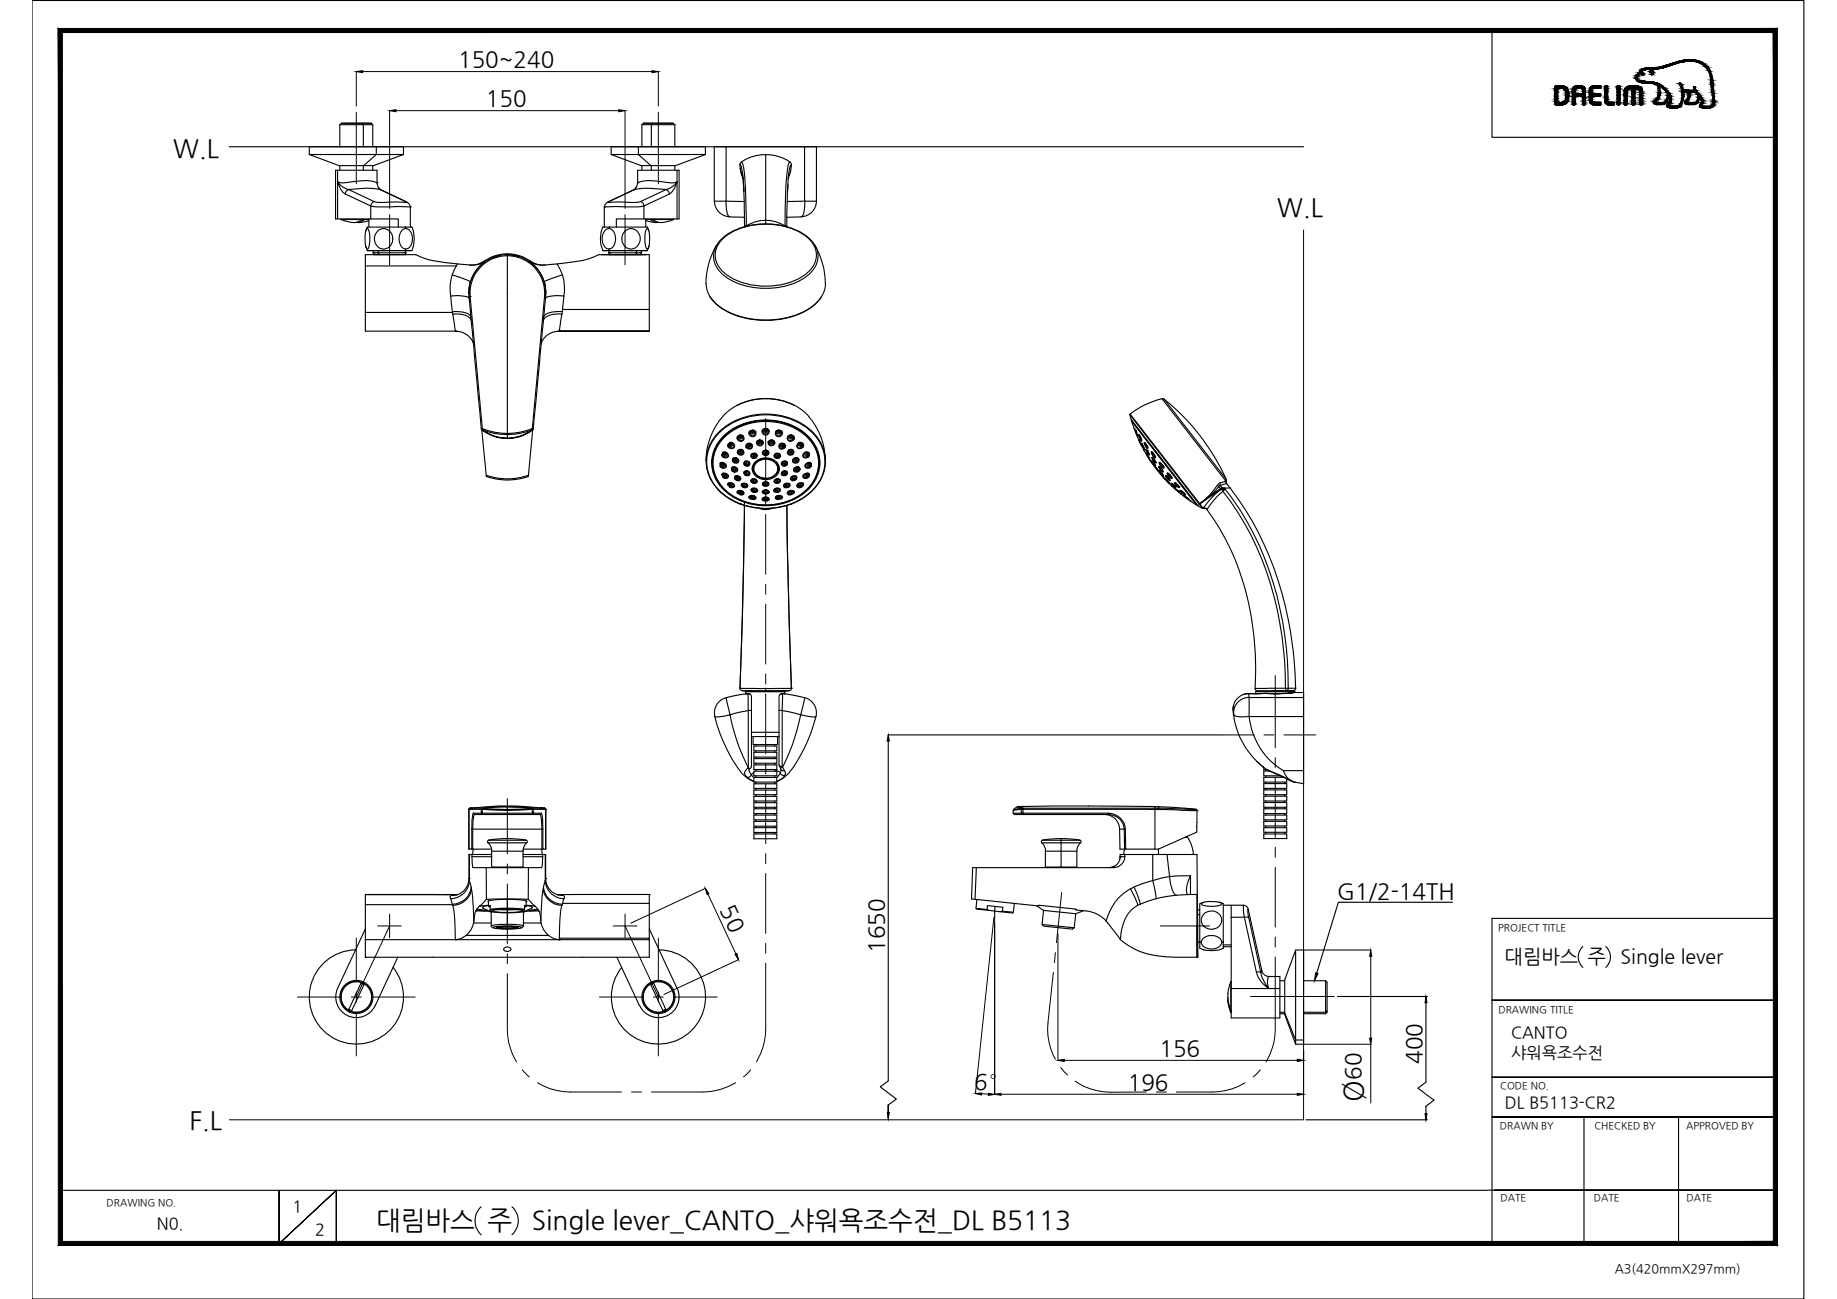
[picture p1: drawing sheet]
<svg xmlns="http://www.w3.org/2000/svg" width="420mm" height="297mm" viewBox="0 0 420 297" stroke-linecap="round" stroke-linejoin="round" font-family="sans-serif">
<defs><g id="words">
<text font-size="6.4" x="311.7" y="251.9" transform="rotate(-90 311.7 251.9)">Ø</text>
<g font-size="6">
<text x="86" y="281">대림바스 주</text>
<text x="121.6" y="281">Single lever_CANTO_샤워욕조수전_DL B5113</text>
</g>
<g font-size="5.8">
<text x="39.6" y="35.8">W.L</text>
<text x="292.1" y="49.4">W.L</text>
<text x="43.3" y="258.1">F.L</text>
</g>
<g font-size="5.1">
<text x="104.8" y="15.4">150~240</text>
<text x="111.1" y="24.3">150</text>
<text x="164.7" y="207.9" transform="rotate(65 164.7 207.9)">50</text>
<text x="305.9" y="205.7">G1/2-14TH</text>
<text x="202.2" y="217.9" transform="rotate(-90 202.2 217.9)">1650</text>
<text x="265.2" y="241.5">156</text>
<text x="325.2" y="243.3" transform="rotate(-90 325.2 243.3)">400</text>
<text x="222.8" y="249" transform="rotate(3 222.8 249)">6°</text>
<text x="257.9" y="249.2">196</text>
<text x="311.2" y="246.9" transform="rotate(-90 311.2 246.9)">60</text>
</g>
<g font-size="4.5">
<text x="344.1" y="220.2">대림바스 주</text>
<text x="370.7" y="220.2">Single lever</text>
</g>
<g font-size="3.7">
<text x="345.6" y="237.3">CANTO</text>
<text x="345.6" y="241.9">샤워욕조수전</text>
<text x="344.2" y="253.4">DL B5113-CR2</text>
<text x="35.9" y="281.1">N0.</text>
<text x="66.9" y="277.1">1</text>
<text x="72.1" y="282.4">2</text>
</g>
<text font-size="2.9" x="369.3" y="291.1">A3(420mmX297mm)</text>
<g font-size="2.3">
<text x="342.6" y="212.8">PROJECT TITLE</text>
<text x="342.7" y="231.6">DRAWING TITLE</text>
<text x="343.2" y="249">CODE NO.</text>
<text x="343.1" y="258.3">DRAWN BY</text>
<text x="364.7" y="258.2">CHECKED BY</text>
<text x="385.7" y="258.3">APPROVED BY</text>
<text x="24.4" y="275.9">DRAWING NO.</text>
<text x="343.2" y="274.7">DATE</text>
<text x="364.5" y="274.7">DATE</text>
<text x="385.7" y="274.7">DATE</text>
</g>
</g></defs>
<!-- layer: 0 -->
<g fill="#000" stroke="#000" stroke-width=".23">
<path d="M81.5 16.4l1.4-.2v.4zM149.1 16.2l1.5 .2-1.5 .2zM89.1 25.3l1.5-.2v.5zM141.5 25.1l1.5 .2-1.5 .3zM203.2 168l.2 1.4h-.5zM161.3 203.1l.8 1.3-.4 .1zM168.1 218.2l.4-.2 .4 1.4zM313.5 217.2l.2 1.5h-.4zM300.9 222.4l.6 .2-.8 1.7zM313.3 237.4h.4l-.2 1.4zM326.1 227.9l.3 1.4h-.5zM202.9 254.4h.5l-.2 1.4z"/>
<path d="M223.1 250l1.4-.1v.5zM226.1 250l1.4 .3-1.4 .2zM227.5 250.2l1.4-.2v.5zM242 242.5l1.4-.3v.5zM296.7 242.2l1.5 .3-1.5 .2zM296.7 250l1.5 .2-1.5 .3zM325.9 254.7h.5l-.3 1.4z"/>
<path d="M13.3 284.8l392.3-.9h-391.3zM13.3 284.8l392.3-.9 .9 .9zM405.6 7.4v276.5l.9 .9zM405.6 7.4l.9-.9v278.3zM14.3 7.4h391.3l.9-.9zM13.3 6.5h393.2l-392.2 .9zM13.3 6.5l1 277.4v-276.5zM13.3 6.5l1 277.4-1 .9z"/>
</g>
<g fill="none" stroke="#000" stroke-width=".25">
<path d="M7.3 .1h405.3v296.9h-405.3zM341.2 7v24.4h64.9M52.5 33.6h245.7M78.1 28.2h6.8M147.2 28.2h6.8M380.1 23.9h.1M84 57.3h10.2M85.4 58.2h7.4M137.9 57.3h10.2M139.3 58.2h7.4M203.2 169.4v77.8l-1.9 1.3 3.7 2.8-1.8 1.4M203.2 168h76.4"/>
<path d="M81.3 217.2a10.8 10.8 0 0 0-10.3 13.3 10.8 10.8 0 0 0 15.3 7.1 10.8 10.8 0 0 0 3.6-16.4M150.8 217.2a10.8 10.8 0 0 1 10.3 13.3 10.8 10.8 0 0 1-15.3 7.1 10.8 10.8 0 0 1-3.6-16.4M227.6 207.2l-.1 2.5M273.8 211.7v7.2M273.9 208v7.5M332.2 206.3h-26.1l-4.9 16.2M362 216.4a3.2 3.2 0 0 0 0 4.8M367.3 216.4a3.2 3.2 0 0 1 0 4.8M406.1 210h-64.9v74.7M305.9 227.9h20.6M326.1 229.3v18.2l-1.8 1.3 3.7 2.8-1.9 1.4v1.7M341.2 228.7h64.9h-64.9"/>
<path d="M203.2 254.4v-1.7v3.1M298.7 256.1h27.8M341.2 255.4h64.9h-64.9M341.2 246.3h64.9h-64.9M362.3 255.4v28.9M383.9 255.4v28.9M13.8 272.2h326.3M63.8 272.2v12.2l13.1-12.2-13.1 12.2zM110.1 276a4.3 4.3 0 0 0 0 6.3M117.1 276a4.2 4.2 0 0 1 0 6.3M340.2 272.1h65.9h-64.3M76.9 284.4v-12.2v12.2"/>
<path d="M350.5 284.3h55.6"/>
</g>
<!-- layer: 1 -->
<g fill="none" stroke="#000" stroke-width=".25">
<path d="M70.7 35.3h21.6M77.2 38.9v11.2M77.7 28.5l.4-.3h6.8l.4 .3v5.1M77.7 28.5v5.1M77.7 37.9v1M82.9 28.2l.2 .3h-5.4M83.1 37.9v1M85.3 28.5h-2.2v5.1M85.3 37.9v1M86.1 33.6h-15.4v1.7l6.9 2.6h5.6l2.9-2.6v-1.7h6.2v1.7M92.3 35.3l-6.9 2.6h-2.2M139.8 35.3h21.5"/>
<path d="M139.8 35.3l6.8 2.6h2.3M146 33.6h15.3v1.7l-6.8 2.6h-5.6l-2.9-2.6v-1.7h-6.2v1.7M146.8 37.9v1M146.8 28.5h2.2v5.1M149 37.9v1M149.1 28.2l-.1 .3h5.3M154.3 28.5l-.3-.3h-6.8l-.4 .3v5.1M154.3 28.5v5.1M154.3 37.9v1M154.9 38.9v11.2M163.4 33.6h2.7v12.4h-2.7zM166.1 33.6h20.6v12.4h-2.7v-12.4"/>
<path d="M169.2 37.7l.3 1.6 .5 1.5M169.2 37.7h.2a18.3 18.3 0 0 1 .7 6.1M169.3 37.7h-.1M169.3 38.5l.6 2.3M169.5 37.1a5.3 5.3 0 0 1 .8 3.4l.4 11.1h-.2l-.2 .3-.2-9.8M169.5 37.1l-.3 .6M169.5 37.1a10 10 0 0 1 11.2 0M169.8 39.9l.3 3.8M175.1 35.4v15M180.4 39.9h.1M180.7 37.1l.3 .6M180.7 37.1h-.1a9.9 9.9 0 0 0-.8 4.4l-.3 10.1h.2l.3 .3"/>
<path d="M77.2 41.6a3.3 3.3 0 0 0 2.2 .1l1.6-.2a9 9 0 0 1 5.2 .3M78 50.2a6.3 6.3 0 0 0 3.9 .5l.7-.4M78 50.2h6.4M78 50.1v.1M79 44.4a1.22 1.22 0 0 1 .7-1.1l6.2 2.9 7.2 .1-.3-.2M79 44.4l5.8 2.7M82.5 50.3h.7l-1 .5h-.7M83 50.1l-.1 .2M83.7 56.3l.3 1M83.9 52.3h.2a5.8 5.8 0 0 1 0 4.6h-.2a6.4 6.4 0 0 1-.1-4.4zM84 57.3h10.2M84 51.9h10.2"/>
<path d="M84 51.9l-.3 .9M84.4 50.4l-2.5 .5M84.4 50.1v1.8M84.8 47.1v3h6.3v1.8M84.8 47.1a29.9 29.9 0 0 0 6.8 .1l2.3 .1M85.5 57.3l-.2 .5h7.6l-.2-.5M85.6 46.1a1.18 1.18 0 0 0-.8 1M85.8 57.8h-.2l-.2 .4M86.2 41.8h.1M86.2 41.8v-2.9h-9.4v11.2h8M86.2 41.8l.2 .9M86.4 52.8a2.17 2.17 0 0 1 2.8 .1 2.17 2.17 0 0 1 .4 2.8 2.08 2.08 0 0 1-2.5 1.1 2.08 2.08 0 0 1-1.5-2.3l.2-.8z"/>
<path d="M86.5 42.7l.5 .6 5.8 2.8M86.5 57.3l-.1 .5M86.6 42.8l.5 .6M86.8 57.8l-.3 .4M87 43.3h-.2a20.7 20.7 0 0 0-7.1 0h-.4a4.5 4.5 0 0 1-2.1-1.7l.8 1.7 1 1.1M87 43.4l5.9 2.7M91.9 52.7a1.25 1.25 0 0 1 1.3-.4 1.25 1.25 0 0 1 .9 1 2.78 2.78 0 0 1-1 3.6 1.66 1.66 0 0 1-1.8-1.8l.1-1.4zM92.4 57.8h.2l.2 .4M92.7 51.9l.1 .3M92.8 46.1a1.71 1.71 0 0 1 1.1 1.2M92.8 56.9l-.1 .4M93.9 47.3h.1"/>
<path d="M93.9 47.3v4.6M94.2 51.9l.3 .9M94.5 52.8a7.6 7.6 0 0 1-.3 4.5M110.9 59.6l.2 .1M113.6 58.6l.1 .2a8.6 8.6 0 0 0-6.2 8.2M113.9 58.5l-1.4 .5M115.8 58.2l1.5 .1 1.5 .4M116 58.2v.3l-2.3 .3M118.4 58.8l-2.4-.3v40.6a15.6 15.6 0 0 0 5.8-1.1l2.7-30.2M118.5 58.6l-.1 .2a8.6 8.6 0 0 1 6.2 8.2M121.2 59.6l-.2 .1M137.5 58.2h10.2"/>
<path d="M137.5 52.8l-.2 1.8 .2 1.7M137.6 56.3l.3 1M137.9 57.3h10.2M137.9 51.9h10.2M137.9 51.9l-.3 .9M138.2 47.3h.1M138.2 47.3v4.6M138.4 52.7a1.25 1.25 0 0 1 1.3-.4 1.25 1.25 0 0 1 .8 1 2.78 2.78 0 0 1-.9 3.6 1.66 1.66 0 0 1-1.8-1.8v-1.4zM139.1 46.2a1.42 1.42 0 0 0-.9 1.1M139.3 56.9l.1 .4M139.3 46.1h-.1M139.4 57.3l-.2 .5h7.6l-.2-.5"/>
<path d="M139.4 51.9l-.1 .3M139.7 57.8h-.2l-.2 .4M143 52.9a2.18 2.18 0 0 1 2.9 .1 2.18 2.18 0 0 1 .1 2.9 2.05 2.05 0 0 1-2.4 .9 2.05 2.05 0 0 1-1.4-2.2 2.15 2.15 0 0 1 .8-1.7zM145 43.4l-5.8 2.7M145.1 43.3h.2a20.7 20.7 0 0 1 7.1 0h.3a4.3 4.3 0 0 0 2.2-1.7l-.8 1.7-1 1.1M145.3 57.8l.3 .4M145.5 42.8l-.6 .6M145.5 57.3l.2 .5M145.6 42.7l-.5 .6-5.8 2.8M145.8 41.8h.1M145.8 41.8v-2.9h9.5v11.2h-8M145.8 41.8l-.2 .9"/>
<path d="M146.3 57.8h.2l.2 .4M146.5 46.1a1.18 1.18 0 0 1 .8 1M147.3 47.1v3h-6.3v1.8M147.3 47.1a29.9 29.9 0 0 1-6.8 .1l-2.3 .1M147.7 50.1v1.8M147.7 50.4l2.5 .5M147.9 52.4l.1-.1a2.05 2.05 0 0 1 .6 2l-.2 2-.2 .5-.2 .1a5.8 5.8 0 0 1-.1-4.5zM148.1 51.9l.3 .9M148.4 56.3l-.3 1M148.8 50.3a1.24 1.24 0 0 1 1.4 .4l.8 .2M148.9 50.3l1 .5h.7M149.1 50.1l.1 .2"/>
<path d="M153.1 44.4a1.22 1.22 0 0 0-.7-1.1l-6.3 2.9-7.2 .1 .4-.2M153.1 44.4l-5.8 2.7M154.1 50.1v.1h-6.4M154.1 50.2l-1.5 .5-1.6 .2M154.9 41.6a3.4 3.4 0 0 1-2.3 .1l-1.5-.2a9 9 0 0 0-5.2 .3h-.1M163.4 46a3.6 3.6 0 0 0 3.5 3.6M163.9 56.1a17.8 17.8 0 0 0-2.4 8.7M164.7 55a13.7 13.7 0 0 1 10.4-3.8 13.9 13.9 0 0 1 10.5 3.8M164.7 55a5.1 5.1 0 0 0 .8 8 17 17 0 0 0 19.3-.1 5.1 5.1 0 0 0 .8-7.8M164.9 55a14.5 14.5 0 0 1 11.7-3.7 12.4 12.4 0 0 1 9.4 4.5 4.9 4.9 0 0 1-1.3 6.6 16.5 16.5 0 0 1-16.2 1.8 7 7 0 0 1-4.9-5.9 5.1 5.1 0 0 1 1.3-3.3zM166.1 46l.1 2.2a1.49 1.49 0 0 0 .7 1.4M166.1 46l4.1 .1"/>
<path d="M166.8 49.6l3.5 .1M170.3 51.7v.1M170.7 51.6h.1M170.7 51.6l-.2 .2M170.7 51.6l-.3 .2M175.1 50.4a8.7 8.7 0 0 0-4.4 1.2M175.1 50.4a8.7 8.7 0 0 1 4.4 1.2M175.1 50.4v.8M179.5 51.6h.1M179.5 51.6l.2 .2M179.5 51.6l.3 .2M180 51.7v.2"/>
<path d="M180.2 42.1l-.2 9.8M180.3 40.8a7.5 7.5 0 0 0 .7-3.1 8.2 8.2 0 0 0-.8 4.6l-.1 1.4M183.3 49.6l-3.3 .1M184 46l-4 .1M184.1 46l-.2 2.2a1.49 1.49 0 0 1-.6 1.4M186.4 56.1a17.8 17.8 0 0 1 2.4 8.7M186.7 46a3.6 3.6 0 0 1-3.4 3.6M83.6 71.4v4.3h20.5M83.6 60.8v10.6M83.6 71.4h19.9M83.6 60.8h20.8M103.4 62.9l3.5 1.2 .7 .4-.3 2.4"/>
<path d="M103.5 71.4v-.1h1.5a2.67 2.67 0 0 1 2.8 1.3M103.5 71.4v.4M104.1 75.7h.1M104.1 75.7l.5 .1M104.4 60.8a10.1 10.1 0 0 0-1.3 6.9M104.6 60.4l1.6 .1a6.5 6.5 0 0 0 4.9-.8 8.5 8.5 0 0 0-3.8 8M104.6 60.4a27.9 27.9 0 0 1-8.5-1.7l-1-.5h-11.5v2.6M104.6 60.4l-.2 .4M107.2 67a8.8 8.8 0 0 1 8.8-8.8 8.8 8.8 0 0 1 8.8 8.8M107.3 67.9l2.8 30.1h.2M107.3 67.8v.1M107.4 60.6a7.6 7.6 0 0 0 4.7-1.6 9.5 9.5 0 0 1 9.9 1.1l.9 .3 1.8 .2"/>
<path d="M107.4 68.4a1.31 1.31 0 0 0-1.4-.7h-2.9l.4 3.6M107.5 67h-.3l.1 .8M107.5 67v.8M107.5 67.8l2.8 30.2a14.5 14.5 0 0 0 5.7 1.1v.3a13.6 13.6 0 0 0 5.7-1.2v-.2M107.5 67.8h.1M107.6 67.8l-.3 .1M107.8 73.3a3 3 0 0 0-2.8-1.5h-1.5l.6 3.8a4.7 4.7 0 0 1 4.2 3.1M124.2 73.3a3 3 0 0 1 2.9-1.5h1.4l-.6 3.9M124.5 67.8h.1M124.5 67.8l.1-.8h.2v.8M124.5 67.8l.3 .1M124.6 65v.1"/>
<path d="M124.7 68.4a1.31 1.31 0 0 1 1.3-.7h3l-.3 3.1M124.8 67.9l-2.8 30.1M124.8 67.8v.1M127.4 60.4l-3.9 .2-.9-.2-1.6-.7a8.5 8.5 0 0 1 3.8 7.9M127.9 75.7h20.6h-20.6M127.9 75.7a4.3 4.3 0 0 0-4.2 3M127.9 75.7h.1M127.9 75.7l-.4 .1M128.6 71.3h-1.6a2.67 2.67 0 0 0-2.7 1.3M128.7 70.8l-.2 1M128.7 62.9l-4.2 1.5 .3 3.1M128.7 70.8h19.8"/>
<path d="M129 67.7a10.1 10.1 0 0 0-1.6-7.3 31.3 31.3 0 0 0 8.4-1.7l1.1-.5h11.6v12.6M148.5 70.8v4.9M161.5 64.8a6.9 6.9 0 0 0 3.8 5.8 20.2 20.2 0 0 0 19.7 0 6.9 6.9 0 0 0 3.8-5.8M162.3 67.8l1.4 1.7 2 1.4M187.9 67.8a12.7 12.7 0 0 1-8.6 5.1 20 20 0 0 1-13.6-2M110.1 98v.1M110.2 98.3l1.1 10.7M110.3 98.4l.1 .1M110.4 98.5l.1-.1a10.2 10.2 0 0 0 5.5 1.9 9.6 9.6 0 0 1-5.6-1.8zM110.4 98.2l-.1 .2-.2-.3 .3-.1v.2a12.9 12.9 0 0 0 5.6 1.2v.8a9.3 9.3 0 0 0 5.6-1.8l.1 .1a9.6 9.6 0 0 1-5.7 1.8M121.7 98.2l.1 .2M121.7 98l.3 .1-.2 .3"/>
<path d="M121.8 98l.2 .1M121.8 98.4l-.1 .1M121.8 98.3l-1 10.7M165.3 95.3a15.7 15.7 0 0 0-3.8 10.1M165.3 95.2a13.9 13.9 0 0 1 19.7 0M165.5 99.7a14.6 14.6 0 0 1 19.3 0 8.4 8.4 0 0 1-1 13.2 14.6 14.6 0 0 1-18.7-1.3 8.2 8.2 0 0 1 .4-11.9zM165.7 100a14.1 14.1 0 0 1 19.7 .8 8.1 8.1 0 0 1-1.7 11.9 14.1 14.1 0 0 1-18.8-1.7 8 8 0 0 1 .8-11zM168.5 92.7a14.6 14.6 0 0 1 13.2 0M168.7 99.7l.1 .1M168.8 99.9v.5M169.1 99.8l.1-.1 .1 .3h-.2zM169.2 99.5a.79 .79 0 0 1 1 .5 .79 .79 0 0 1-.6 1 .79 .79 0 0 1-.9-.5 .46 .46 0 0 1 0-.7"/>
<path d="M169.3 99.6a.61 .61 0 0 1 .7 .4 .61 .61 0 0 1-.4 .7 .61 .61 0 0 1-.8-.3M169.3 99.6h.2a.37 .37 0 0 1-.2 .6 .37 .37 0 0 1-.5-.4M169.3 99.5l-.5 .3M169.3 99.5v-.1l-.5 .3M169.9 99.8a.63 .63 0 0 1-.4 .6 .63 .63 0 0 1-.6-.1M170 99.7h-.2M171.5 99.1h-.2M171.8 98.7l.3-.1 .1 .2-.2 .1zM172.2 98.4a.79 .79 0 0 1 .6 1.2 .79 .79 0 0 1-1.4-.1 .59 .59 0 0 1 .2-1M172.2 98.5a.65 .65 0 0 1 .5 .8 .65 .65 0 0 1-.8 .4 .65 .65 0 0 1-.4-.9l.2-.2M172.2 98.5l.2 .1a.37 .37 0 0 1-.4 .4 .37 .37 0 0 1-.3-.4M172.2 98.4v-.1l-.5 .3"/>
<path d="M172.2 98.4l-.5 .1M172.7 98.8a.71 .71 0 0 1-1.2 .3M172.9 98.7l-.2 .1M174.5 98.6h-.2M174.5 98.5l.7 .4 .6-.4M174.8 98.1l-.3 .5M174.8 98v.1M174.9 98.1h.6M174.9 98.1a.35 .35 0 0 0 .3 .6 .35 .35 0 0 0 .2-.6 .63 .63 0 0 1 0 1.1 .63 .63 0 0 1-.9-.6M175 98.3l.3 .1-.2 .1zM175.5 98v.1M175.7 98.6h.3"/>
<path d="M177.4 98.7l.2 .1M177.6 98.8a.61 .61 0 0 0 .4 .9 .61 .61 0 0 0 .7-.6M177.6 98.8a.71 .71 0 0 0 1.2 .3M178 98.5l-.4 .3M178.1 98.7l.2-.1 .1 .2-.2 .1zM178.1 98.4a.74 .74 0 0 1 .9 .6 .74 .74 0 0 1-.8 .9 .76 .76 0 0 1-.9-.7 .76 .76 0 0 1 .8-.9 .41 .41 0 0 0-.1 .6 .41 .41 0 0 0 .5 .1 .41 .41 0 0 0 .2-.5M178.1 98.3l.6 .2M178.6 98.6l.1 .5M178.7 99.1h.3M180.3 99.7h.2M180.4 99.8a.63 .63 0 0 0 .3 .6 .63 .63 0 0 0 .7-.1M180.8 99.8h.3l.1 .1-.3 .1z"/>
<path d="M181 99.6h-.2a.37 .37 0 0 0 .2 .6 .37 .37 0 0 0 .4-.4 .65 .65 0 0 1-.4 .9 .65 .65 0 0 1-.8-.4l.2-.5M181 99.6l-.6 .2M181 99.5v-.1l.5 .4M181 99.5l.5 .3M181 99.5a.76 .76 0 0 0-.9 .9 .76 .76 0 0 0 1.3 .3 .67 .67 0 0 0 .3-.8l-.2-.1M185 95.3a15.1 15.1 0 0 1 3.8 10.1M258.4 94.8l.3 1.2 15.2 19.6M258.5 94.6v.2l15.7 20.4M258.8 96l15.1 19.6M258.9 96.2v.2M259.4 98h.1M259.4 98l1.1 2.7"/>
<path d="M259.4 98l-.5-1.6 14.7 19.1M259.6 98.4l.3 .3 .4 1.2zM259.7 98.3l.1 .3M259.7 98.5h.1M259.7 98.5l.5 1.2M259.7 98.5l.1 .1M259.8 98.7l.1 .1M259.8 98.6v.1M259.9 98.8l.1 .1M260.5 99.7l.2 .1M260.5 99.4l.1 .1M260.6 99.6l.3 .9 .2 .2"/>
<path d="M260.6 99.8l.4 .4M260.8 99.8l.3 1.1-.5-.9-.2-.6 .6 1M265.8 91.2a19 19 0 0 0-7.3 3.5l15.9 20.5M265.8 91.2l14.6 18.8M265.8 91.1l.4 .1M266.2 91.3a49.6 49.6 0 0 1 14.3 18.3zM111.2 108.7a14.4 14.4 0 0 0 9.7 0M111.3 108.9a14.7 14.7 0 0 0 9.6 0M162.9 105l.1 .7M163 104.5l-.1 1.1M164.2 111.9a15 15 0 0 0 12.2 4.3M164.2 111.9a9.2 9.2 0 0 1 1.7-14.3 16.2 16.2 0 0 1 20.1 1.3 9 9 0 0 1 .1 13"/>
<path d="M164.7 106.1a.8 .8 0 0 1 1-.3 .8 .8 0 0 1 .4 1 .85 .85 0 0 1-1.4-.3M164.7 106.1h.1M164.7 106l.1 .5M164.8 106.1a.69 .69 0 0 1 .8-.1 .69 .69 0 0 1 .3 .7 .68 .68 0 0 1-.8 .1 .68 .68 0 0 1-.3-.8h.2a.36 .36 0 0 1 .5 .3l-.3 .3-.4-.1M164.9 106.2h.3v.2h-.2zM165.1 111.4a8.2 8.2 0 0 1 1.4-12.4 14.3 14.3 0 0 1 19 1.6 8 8 0 0 1-.4 10.9M165.1 108.6a.4 .4 0 0 0 .5 .4 .4 .4 0 0 0 .3-.5l-.5-.1-.1 .3a.56 .56 0 0 0 .6 .5M165.2 104l.4 .4M165.3 105.7v.1M165.3 103.5a.78 .78 0 0 1 1 0 .78 .78 0 0 1 .1 1.1l-.6 .1a.66 .66 0 0 1-.7-.8l.1 .1M165.3 105.9a.53 .53 0 0 1 .4 .5 .53 .53 0 0 1-.4 .5v.1M165.3 103.5h.1"/>
<path d="M165.3 103.5l-.2 .4M165.5 103.7l.2 .2-.2 .1zM165.5 108.6l.2 .2-.2 .1zM165.5 108.1l.1 .2M165.6 108.3l-.4 .3-.1-.2a.93 .93 0 0 1 .9-.2 .93 .93 0 0 1 .6 .8 .79 .79 0 0 1-1.3 .1M165.6 108.3h.2a.55 .55 0 0 1 .5 .2 .55 .55 0 0 1 .1 .6l-.5 .1M165.6 104.4l-.1 .2M165.6 108.3a.48 .48 0 0 1 .6 .3 .48 .48 0 0 1-.2 .6M165.9 103.5a.55 .55 0 0 1 .6 .8 .55 .55 0 0 1-.9 .1M165.9 103.5h-.5M165.9 109.2l.1 .2M166 103.5a.48 .48 0 0 1 .2 .6 .48 .48 0 0 1-.6 .3"/>
<path d="M166 103.4v.1M166.5 110.5l.1-.1a1 1 0 0 1 1.4 .8l-.6 .3-.4-.1-.6-.6zM166.6 110.9a.6 .6 0 0 1 .7-.4 .6 .6 0 0 1 .4 .7l-.8 .1 .4-.1a.35 .35 0 0 0-.3-.6 .35 .35 0 0 0-.3 .5l.2 .2M166.7 110.4l.1 .1M166.8 110.5h.3a.57 .57 0 0 1 .5 .9v.1M166.8 110.9l.2-.1 .2 .2-.2 .1zM166.8 101.2a.76 .76 0 0 1 1 .3 .76 .76 0 0 1-.2 1.1 .78 .78 0 0 1-.9-.1 .78 .78 0 0 1-.2-.9l.5-.3M166.8 101.5h.3v.2l-.2 .1zM166.8 101.7v.1M166.8 101.2l.1 .1M166.9 102.2l-.2 .1M166.9 101.2l-.4 .4"/>
<path d="M166.9 101.3l.6 .1M166.9 101.3l.4 .1-.1 .5h-.4l-.2-.2a.69 .69 0 0 0 .5 .7 .69 .69 0 0 0 .8-.3v-.3l-.4-.4M167.3 107.3h.1M167.4 107.3h.1M167.4 106.9a.74 .74 0 0 1 1-.1 .74 .74 0 0 1 .1 1 .74 .74 0 0 1-.9 0 .74 .74 0 0 1-.2-.9zM167.5 101.4a.54 .54 0 0 1-.1 .6 .54 .54 0 0 1-.6 .1M167.5 105l.1 .1M167.6 105l.1 .1M167.6 105.1l.1 .3 .3 .3M167.6 105h.1M167.6 101.2l-.1 .2M167.6 107.2l.4 .1-.2 .1z"/>
<path d="M167.9 105.1l.2-.1 .1 .2-.2 .1zM167.9 106.7v.1M167.9 106.8a.53 .53 0 0 1 .5 .5 .53 .53 0 0 1-.4 .5v.1M167.9 106.8l.5 .2a.42 .42 0 0 1 0 .7l-.6 .1-.5-.5M167.9 106.8a.45 .45 0 0 0-.6 .5M168.1 108.9a.75 .75 0 0 1 .9-.1 .75 .75 0 0 1 .2 1 .77 .77 0 0 1-.9 0 .77 .77 0 0 1-.2-.9zM168.1 105.7l-.1 .1M168.1 109.5h.1M168.1 109.5a.41 .41 0 0 1 .5-.5 .41 .41 0 0 1 .3 .5 .5 .5 0 0 1-.7 0M168.2 109.5h.1M168.2 109.4l-.1 .1M168.2 109.5h-.1"/>
<path d="M168.2 109l.4-.1 .5 .1a.51 .51 0 0 1-.1 .8 .51 .51 0 0 1-.7-.1 .42 .42 0 0 1-.1-.7zM168.3 108.8h.1a.59 .59 0 0 1 .7 .3 .59 .59 0 0 1-.1 .7v.1M168.3 104.7a.48 .48 0 0 1 .3 .7 .48 .48 0 0 1-.6 .2M168.4 104.8a.52 .52 0 0 1 .4 .7 .52 .52 0 0 1-.8 .2M168.4 104.8h-.7l-.1 .3M168.4 104.6v.1M168.6 112.3h.2M168.7 112.8l-.2-.2a.86 .86 0 0 1 1-.5 .86 .86 0 0 1 .6 .8l-.3 .3-.6-.1M168.8 112.8l.5 .2M168.8 112.4l-.1 .4M168.8 112.4l.4-.2 .8 .3v.3l-.7 .3M168.9 112.3h.5a.65 .65 0 0 1 .5 .7l.1 .1"/>
<path d="M168.9 100.3l-.2 .2M168.9 103a.71 .71 0 0 1 1-.1 .71 .71 0 0 1 0 1.1 .71 .71 0 0 1-1-.1 .52 .52 0 0 1 0-.9zM168.9 103h.1M168.9 103a.6 .6 0 0 1 .9 0 .6 .6 0 0 1-.1 .9l-.7-.2-.2-.3zM169.1 103.2l.2-.1 .1 .2-.2 .1zM169.1 112.6h.2l.1 .2h-.3zM169.3 115.2h.1M169.3 113l.2-.1a.37 .37 0 0 0-.2-.5 .37 .37 0 0 0-.5 .3l.5 .3M169.7 110.6l.2-.1a.71 .71 0 0 1 .8 0 .71 .71 0 0 1 .3 .8 .83 .83 0 0 1-.9 .2 .83 .83 0 0 1-.6-.7zM169.7 110.6l.1 .1M169.8 110.7l.4-.1a.51 .51 0 0 1 .7 .6 .63 .63 0 0 1-.8 .2 .63 .63 0 0 1-.4-.6zM169.9 111.3h.1"/>
<path d="M169.9 110.6a.56 .56 0 0 1 .6 0 .56 .56 0 0 1 .2 .7M169.9 102.8l-.1 .1a.68 .68 0 0 1-.1 .7 .68 .68 0 0 1-.8 .2v.1M170 110.9l.3 .1-.1 .2zM170.2 108.2l-.1-.2a.7 .7 0 0 1 1-.3 .7 .7 0 0 1 .3 1l-.7 .1-.5-.4M170.2 108.2l.1 .2M170.2 105.8h.1M170.2 108.2a.54 .54 0 0 1 .7-.5 .54 .54 0 0 1 .3 .8 .74 .74 0 0 1-.9-.1M170.2 108.2a.45 .45 0 0 1 .6-.4 .45 .45 0 0 1 .3 .6l-.4 .1-.4-.2M170.2 108.2l.1 .1M170.2 108.2h.1M170.3 105.7h.1M170.3 105.7a.66 .66 0 0 0 .4 1 .66 .66 0 0 0 .8-.8 .66 .66 0 0 0-.9-.5l-.4 .3"/>
<path d="M170.3 115.6l-.5 25.4-.6 16.4M170.3 114.7l-.5 25.8-.6 16.9M170.3 108.4h-.1M170.3 105.7l.4-.2 .4 .2a.45 .45 0 0 1-.3 .6 .45 .45 0 0 1-.6-.5M170.3 105.7l-.1 .2M170.5 105.9l.2-.1 .2 .1-.3 .2zM170.5 108.1h.3l.1 .2h-.3zM170.7 111.3l.1 .1M170.7 101.6a.75 .75 0 0 1 1.2-.1 .75 .75 0 0 1-.1 1.2 .75 .75 0 0 1-1.2-.4zM171 107.6a.69 .69 0 0 1 .3 .9M171 101.4v.1M171 101.5h.1"/>
<path d="M171 101.5h.5l.3 .2M171 101.5a.57 .57 0 0 0-.1 .8 .57 .57 0 0 0 .8 .1 .57 .57 0 0 0 .1-.7M171.2 101.7h.2v.2h-.3zM171.2 105.7a.63 .63 0 0 0-.9 0M171.2 105.7l.2 .2a.57 .57 0 0 1-.6 .6 .57 .57 0 0 1-.6-.6M171.3 105.6v.5l-.3 .3v.2M171.3 108.5l.1 .1M171.4 105.6l-.1 .1M171.5 113.6a.61 .61 0 0 1 .7-.3 .61 .61 0 0 1 .4 .6l-.4 .3M171.5 113.6l.2 .4M171.5 113.6l.5-.2a.77 .77 0 0 1 .8 .6h.1M171.5 113.6h-.2"/>
<path d="M171.6 114.1l-.3-.2a.81 .81 0 0 1 .7-.7 .81 .81 0 0 1 .8 .4 .47 .47 0 0 1-.1 .6 .47 .47 0 0 1-.5 0M171.7 114a.37 .37 0 0 1 .3-.5 .37 .37 0 0 1 .4 .5l-.2 .1M171.7 114l.5 .1M171.8 111.9h.2M171.8 113.8h.4l-.1 .2zM171.8 101.7a.66 .66 0 0 1-.3 .6 .66 .66 0 0 1-.7-.1l-.1 .1M172 111.9v.3l.3 .2M172 111.9a.59 .59 0 0 1 .6-.2 .59 .59 0 0 1 .5 .6M172 111.9a.63 .63 0 0 1 .7-.2 .63 .63 0 0 1 .4 .6M172 103.8h.1M172 110.3l-.3-.3a.72 .72 0 0 1 .9-.6 .72 .72 0 0 1 .5 .9l-.3 .2-.6-.1M172 103.8l-.2 .5 .4 .3"/>
<path d="M172 110.3l-.2-.2a.58 .58 0 0 1 .7-.6 .58 .58 0 0 1 .5 .8l-.5 .2-.3-.1M172 101.6l-.1 .1M172 110.3h.1M172 110.3l.2 .1M172 110.3a.43 .43 0 0 1 .4-.6 .43 .43 0 0 1 .4 .5l-.6 .2M172.1 103.8l.1-.1a.44 .44 0 0 1 .5 .1 .44 .44 0 0 1 .1 .4l-.3 .2a.42 .42 0 0 1-.6-.4l.1-.2M172.1 110.2l.1 .1M172.2 109.5a.92 .92 0 0 1 .9 .6h.1M172.2 103.7h.1M172.2 103.7a.64 .64 0 0 1 1 .3 .64 .64 0 0 1-.7 .8h-.4l-.4-.5 .3-.5M172.2 103.7h.3a.52 .52 0 0 1 .5 .3 .52 .52 0 0 1-.2 .6h-.6M172.2 103.7l-.2 .1"/>
<path d="M172.2 110.4h.1M172.2 107.1v-.1v.2M172.2 110h.4l-.3 .2zM172.2 104.6v.2M172.3 112.5l-.5-.2a.73 .73 0 0 1 .6-.8 .73 .73 0 0 1 .8 .5l.1 .2a.66 .66 0 0 1-1 .4M172.3 104l.3 .1-.3 .1zM172.3 106.8v.1M172.3 112.1l.2-.1 .1 .2-.2 .1zM172.3 112.5h.1M172.7 105.8a2.13 2.13 0 0 0 1.4 3.4l1.1 .2M172.7 105.6a3.4 3.4 0 0 1 5.5 1 2.68 2.68 0 0 1-3 3.1 2.59 2.59 0 0 1-2.8-3.6zM173 105.8a3 3 0 0 1 4.8 .9 2.36 2.36 0 0 1-2.6 2.7 2.27 2.27 0 0 1-2.5-3.2z"/>
<path d="M173.1 112.3l-.3 .2h-.5M173.1 112.3l.2 .1M173.2 101.2l-.2 .1M173.2 104.2l-.1-.1-.3 .4-.6 .1M173.6 101h.3l-.2 .2zM173.7 100.6a.72 .72 0 0 0-.5 1.2 .72 .72 0 0 0 1.3-.2 .67 .67 0 0 0-.1-.8 .67 .67 0 0 0-.7-.2M173.7 100.6v.1M173.7 100.6h.1M173.7 100.7h.1M173.9 116.3l1.2 .2M174.3 116.3h.1M174.3 116.3v.1"/>
<path d="M174.4 112.3a.8 .8 0 0 1 .9-.3 .8 .8 0 0 1 .6 .7l-.5 .2h-.6l-.4-.2zM174.4 101.1a.62 .62 0 0 0-.7-.4 .62 .62 0 0 0-.5 .5M174.4 101.1a.6 .6 0 0 1-.5 .7 .6 .6 0 0 1-.7-.6M174.4 101.1a.66 .66 0 0 1-.5 .4 .66 .66 0 0 1-.7-.2M174.5 110.4l-.1 .5 .6 .3M174.5 110.4a.77 .77 0 0 1 .8-.3 .77 .77 0 0 1 .6 .7l-.2 .2-.5 .2M174.5 110.4a1.12 1.12 0 0 1 1.3 0M174.5 112.5h-.2M174.5 114.1l-.2 .1M174.5 114.1l.7-.3 .6 .3M174.5 112.3a.57 .57 0 0 1 .8-.3 .57 .57 0 0 1 .3 .8h-.8l-.3-.2zM174.6 112.5a.81 .81 0 0 1 1.3 0"/>
<path d="M174.6 101h-.2M174.6 103.7l-.1 .1M174.6 113.9l.5-.2 .6 .3a.66 .66 0 0 1-.5 .5 .66 .66 0 0 1-.7-.4zM174.6 103.7a.63 .63 0 0 0 1 0M174.7 103.7l.5 .2 .5-.2M174.8 110.5l.6-.1a.41 .41 0 0 1 .1 .6 .41 .41 0 0 1-.7 0zM174.8 114.5l-.5-.2a.79 .79 0 0 1 .8-.6 .79 .79 0 0 1 .8 .6l-.5 .2M174.9 114.5h.6M174.9 114.5a.38 .38 0 0 1 0-.5 .38 .38 0 0 1 .5 0 .38 .38 0 0 1 0 .5M174.9 103.4l.2-.2 .2 .2-.2 .1zM175 103h-.3a.7 .7 0 0 0 .2 1.2 .7 .7 0 0 0 1-.8l-.3-.4h-.4l.5 .3-.1 .4M175 103l-.5 .3 .1 .4"/>
<path d="M175 111.1l-.5-.2a.57 .57 0 0 1 .6-.6 .57 .57 0 0 1 .6 .6l-.5 .2M175 110.6h.3v.3h-.3zM175 112.5l.3 .1-.2 .1zM175 114.2l.2-.1 .1 .2-.3 .1zM175 103h.3M175 111.1h.1M175.1 103l-.4 .2a.45 .45 0 0 0 .5 .5 .45 .45 0 0 0 .4-.5l-.3-.2M175.1 111.1h.2M175.1 103h.2M175.1 116.3v.2M175.1 112.9h.1M175.2 111.1h.1"/>
<path d="M175.7 103.7l.1 .1M175.7 101h.2M175.7 114.1l.3 .1M175.9 101.1a.73 .73 0 0 0 1.3 .2M176 116.3v.1M176 116.3h.1M176.3 101l.2-.1 .2 .1-.3 .2zM176.4 116.2h.1M176.5 116.2a14.1 14.1 0 0 0 11.1-6.5 9.2 9.2 0 0 0-3.5-12.2 16 16 0 0 0-19.8 1.7 9.1 9.1 0 0 0 1.5 14.1 15.5 15.5 0 0 0 8 2.9h2.6M176.5 100.7a.6 .6 0 0 0-.7 .5 .6 .6 0 0 0 .6 .7 .6 .6 0 0 0 .6-.7v-.3l-.4-.2M176.6 100.6l-.1 .1M176.6 100.7h.1"/>
<path d="M176.6 100.6h.1M176.7 116.2l-1.6 .3M177 112l.2-.2a.72 .72 0 0 1 .8-.2 .72 .72 0 0 1 .4 .7l-.7 .3a.52 .52 0 0 1-.6-.1 .52 .52 0 0 1-.1-.5zM177.1 104.2l.1-.1 .3 .4 .6 .1M177.4 105.7a3.5 3.5 0 0 0-4.8 .2M177.4 105.6a1.93 1.93 0 0 1 .2 2.8M177.6 113.9l.4 .3M177.6 113.9l-.2 .1M177.6 112.1l.2-.1 .2 .2-.3 .1zM177.7 110l.4 .1-.3 .1zM177.9 112.4l.1 .1M178 112.5h.1"/>
<path d="M178 107a2.83 2.83 0 0 1-4.2 2.2l-1-.7M178 106.8l.1 .1M178 104.6l.1 .2M178.1 113.8l.2-.1 .1 .2-.3 .1zM178.1 107.1a2.99 2.99 0 0 0-4.8-1.7 2 2 0 0 0-.5 3.1M178.1 107v.1M178.1 103.7a.65 .65 0 0 0-1 .3 .65 .65 0 0 0 .6 .8 .66 .66 0 0 0 .8-.6l-.2-.4M178.1 103.7l.2 .1M178.1 103.7a.44 .44 0 0 0-.5 .1 .44 .44 0 0 0-.1 .4l.3 .2a.42 .42 0 0 0 .6-.4l-.1-.2M178.1 103.7a.57 .57 0 0 0-.7 .1 .57 .57 0 0 0-.2 .6 .59 .59 0 0 0 .8 .2 .59 .59 0 0 0 .3-.7l-.1-.1M178.1 109.5a.91 .91 0 0 0-.9 .6h-.1M178.3 110.2l-.2 .1"/>
<path d="M178.3 101.6l.1 .1M178.3 110.3l.2-.3a.7 .7 0 0 0-.8-.6 .7 .7 0 0 0-.5 .9l.2 .2 .7-.1M178.3 101.6a.73 .73 0 0 1 1.3 .1 .73 .73 0 0 1-.8 1 .7 .7 0 0 1-.5-1.1zM178.3 111.9a.59 .59 0 0 0-.7-.2 .59 .59 0 0 0-.4 .6l.2 .2h.5M178.3 111.9v.3l-.4 .3M178.3 110.3v-.1a.53 .53 0 0 0-.6-.7 .53 .53 0 0 0-.4 .8l.5 .2 .3-.1M178.3 110.3a.43 .43 0 0 0-.4-.6 .43 .43 0 0 0-.4 .5l.6 .2M178.3 110.3l-.2 .1M178.3 111.9a.71 .71 0 0 0-.7-.2 .71 .71 0 0 0-.5 .6l-.1 .1M178.4 101.7a.57 .57 0 0 1 .7-.3 .57 .57 0 0 1 .3 .8M178.4 101.7a.58 .58 0 0 0 .2 .8 .58 .58 0 0 0 .8-.3M178.4 101.7a.6 .6 0 0 0 .4 .6 .6 .6 0 0 0 .6-.1"/>
<path d="M178.5 111.9h-.2M178.6 114a.37 .37 0 0 0-.4-.5 .37 .37 0 0 0-.3 .5l.2 .1M178.6 114l-.5 .2M178.6 114l-.5 .1M178.6 114.1l.3-.2a.82 .82 0 0 0-.7-.7 .82 .82 0 0 0-.9 .6l.3 .4 .4-.1M178.7 113.6a.61 .61 0 0 0-.7-.3 .61 .61 0 0 0-.4 .6M178.7 113.6l-.1 .4M178.7 113.6h.3M178.8 113.6l-.5-.2a.61 .61 0 0 0-.7 .5M178.8 101.8l.3-.1 .1 .2h-.3zM178.9 105.6l.1 .5 .4 .3M179.2 110.9a.84 .84 0 0 1 1.5 .1 .83 .83 0 0 1-.7 .5 .83 .83 0 0 1-.8-.4z"/>
<path d="M179.3 101.5h.1M179.3 107.6v.1M179.3 106.4v.2M179.4 107.7l-.4 .3-.1 .6M179.4 110.9a.63 .63 0 0 1 .7-.4 .63 .63 0 0 1 .5 .6 .62 .62 0 0 1-.7 .4 .62 .62 0 0 1-.5-.6zM179.4 105.9h.3l-.1 .2zM179.4 102.2l.2 .1M179.5 108.1l.2 .1-.3 .1zM180 108.4a.59 .59 0 0 1-.7 .3 .59 .59 0 0 1-.4-.6 .65 .65 0 0 1 .6-.4 .65 .65 0 0 1 .6 .5v-.2a.7 .7 0 0 0-1-.3 .7 .7 0 0 0-.2 1 .79 .79 0 0 0 1.1-.3M180 105.7a.57 .57 0 0 0-.9-.2 .57 .57 0 0 0-.1 .9 .64 .64 0 0 0 1-.5M180 110.9h.2v.3h-.2zM180 108.4h.1"/>
<path d="M180 105.7a.66 .66 0 0 0-1.1-.2 .66 .66 0 0 0 .2 1.1l.8-.2 .2-.5M180 105.7l.1 .2M180 105.7h.1M180 105.7l-.4-.2-.4 .2a.45 .45 0 0 0 .3 .6 .45 .45 0 0 0 .6-.5M180.1 105.7v.1M180.1 108.2v.2M180.1 108.2l-.1 .1M180.1 108.2a.45 .45 0 0 0-.6-.4 .45 .45 0 0 0-.3 .6l.4 .1 .4-.2M180.3 103.2a.58 .58 0 0 1 .8-.4 .58 .58 0 0 1 .3 .7 .58 .58 0 0 1-.6 .4 .46 .46 0 0 1-.5-.2 .46 .46 0 0 1 0-.5zM180.4 111.3h.1M180.4 102.9a.72 .72 0 0 1 1 0 .72 .72 0 0 1 0 1 .72 .72 0 0 1-.9 .1 .61 .61 0 0 1-.4-.5 .61 .61 0 0 1 .3-.6zM180.4 102.8l.1 .1a.53 .53 0 0 0 .1 .7 .53 .53 0 0 0 .6 .1l.2 .2"/>
<path d="M180.4 112.9l-.1 .2M180.6 110.6a.73 .73 0 0 0-.8 0 .73 .73 0 0 0-.3 .8h-.1M180.8 103.2l.2-.1 .2 .1-.1 .2zM180.8 109.2a.79 .79 0 0 1 .8-.4 .79 .79 0 0 1 .7 .5 .8 .8 0 0 1-.7 .6 .8 .8 0 0 1-.8-.5zM180.8 112.7l.2-.1 .2 .1-.2 .2zM180.9 115.2h.1M181 115.3l-2.2 .6-2.4 .3M181 113l.1 .1M181.3 109.7l-.1 .2M181.4 103h.1M181.4 100.3l.2 .2M181.4 112.7a.37 .37 0 0 0-.4-.3 .37 .37 0 0 0-.2 .5l.2 .1"/>
<path d="M181.5 112.8a.87 .87 0 0 1-1.5-.1 .92 .92 0 0 1 .8-.6 .92 .92 0 0 1 .9 .5l-.2 .2M181.5 112.7l-.3 .2a.63 .63 0 0 1-.9-.1 .62 .62 0 0 1 .5-.6 .62 .62 0 0 1 .7 .5l-.1 .1M181.5 105.1a.56 .56 0 0 1 .8-.4 .56 .56 0 0 1 .1 .9l-.7 .1a.4 .4 0 0 1-.3-.2 .4 .4 0 0 1 .1-.4zM181.5 109.3l.3-.1 .1 .2-.2 .1zM181.6 104.8a.68 .68 0 0 1 1.1 .4 .68 .68 0 0 1-1 .7 .58 .58 0 0 1-.5-.5 .58 .58 0 0 1 .4-.6zM181.6 107.1l.2-.2a.69 .69 0 0 1 .9-.1 .69 .69 0 0 1 .2 .9 .69 .69 0 0 1-1 .2 .52 .52 0 0 1-.3-.8zM181.6 112.3h-.7a.49 .49 0 0 0-.5 .6M181.7 107.2l.4-.3a.49 .49 0 0 1 .8 .3 .49 .49 0 0 1-.7 .6l-.4-.1-.2-.3zM181.9 104.6a.61 .61 0 0 0-.3 .7 .61 .61 0 0 0 .7 .5M182 108.8l-.2 .1a.5 .5 0 0 0-.6 .2 .5 .5 0 0 0 .1 .6M182 105.1l.3-.1 .1 .2-.3 .1zM182.1 109.5l-.4 .3h-.4"/>
<path d="M182.1 109.5h.1M182.1 109.5a.62 .62 0 0 0-.5-.7 .62 .62 0 0 0-.7 .6l.4 .4M182.2 109.5h.1M182.3 107.2h.3v.2h-.3zM182.4 106.7a.6 .6 0 0 0-.5 .5 .6 .6 0 0 0 .4 .6v.1M182.7 101.2l.1 .2M182.7 105h.1M182.7 105v.1M182.7 101.4a.54 .54 0 0 0 .1 .6 .54 .54 0 0 0 .7 .1M182.8 101.4a.58 .58 0 0 0-.3 .9 .58 .58 0 0 0 .9-.1M182.9 107.3h.1M183.1 110.9h.2l.1 .1-.3 .1z"/>
<path d="M183.1 101.5l.3 .1-.2 .2zM183.3 101.3l-.5 .1M183.3 101.3l-.3 .1v.5h.4l.3-.2M183.3 101.3l.5 .3M183.5 102.2l.1 .1M183.6 110.4v.1a.67 .67 0 0 0-.8 .1 .67 .67 0 0 0-.1 .8l-.1 .1M183.6 101.7l-.2 .5M183.7 110.9l-.3-.2h-.4v.5l.3 .1M183.7 110.9l-.4 .4M183.8 110.9a.69 .69 0 0 0-.8-.4 .69 .69 0 0 0-.6 .6l.4 .2h.5M183.8 101.6l-.1 .1M183.8 101.6a.77 .77 0 0 1-.7 1 .77 .77 0 0 1-.9-.8 .74 .74 0 0 1 .7-.7 .74 .74 0 0 1 .8 .5"/>
<path d="M183.8 110.9v-.1a.83 .83 0 0 0-.9-.4 .83 .83 0 0 0-.7 .8l.6 .3 .5-.2M183.8 110.9l-.4 .4M184.3 103.4v.1M184.3 109.2v.2M184.3 103.5a.48 .48 0 0 0-.2 .6 .48 .48 0 0 0 .6 .3M184.5 108.7l.2-.1 .2 .2-.3 .1zM184.5 103.8h.4l-.2 .2zM184.7 104.4l.1 .2M184.7 108.3a.48 .48 0 0 0-.6 .3 .48 .48 0 0 0 .2 .6M184.8 108.1l-.1 .2M184.9 103.5a.68 .68 0 0 0-.9 .1 .68 .68 0 0 0-.1 .9l.8-.1 .3-.4M184.9 109l-.6 .2"/>
<path d="M185 103.5a.78 .78 0 0 0-1.1 .1 .78 .78 0 0 0-.1 1 .87 .87 0 0 0 1.4-.6M185 105.9a.46 .46 0 0 0-.5 .4 .46 .46 0 0 0 .5 .5M185 103.5l.2 .4M185 103.5h-.1M185 106.8v.2M185 106.2h.3v.2h-.3zM185 108.6a.65 .65 0 0 0-.8-.2 .65 .65 0 0 0-.3 .7l.4 .1M185.1 105.7l-.1 .1M185.1 108.6h.1M185.1 108.6l-.4-.2-.3 .1a.4 .4 0 0 0 .3 .5 .4 .4 0 0 0 .5-.4M185.1 108.6l-.2 .4M185.2 103.9l-.1 .1"/>
<path d="M185.2 108.6v-.2a.85 .85 0 0 0-1.1-.1 .85 .85 0 0 0-.4 .9l.7 .2 .6-.3M185.3 111.2a14.2 14.2 0 0 1-20.2 .2M185.3 111.2a8.3 8.3 0 0 0-2.1-12.6 14.3 14.3 0 0 0-18.1 1.7 8 8 0 0 0 .1 11M185.5 106h-.2a.36 .36 0 0 0-.5 .3l.3 .3 .4-.1M185.5 106.1a.71 .71 0 0 0-.9-.1 .71 .71 0 0 0-.3 .7l.7 .1M185.5 106.5l-.5 .3M185.5 106.1a.8 .8 0 0 0-1-.3 .8 .8 0 0 0-.4 1 .85 .85 0 0 0 1.4-.3M185.6 106l-.1 .5v-.5M185.6 106.1h-.1M186.1 111.9a12.7 12.7 0 0 1-5.1 3.4M187.3 104.9v.7M187.3 104.5v.4"/>
<path d="M187.4 105l-.1 .7M260.5 100.6h.1M260.5 100.6l.6 1.3zM260.5 100.7h.1M260.6 100.7l.2 .4M260.7 101.1l.1 .2M260.7 101l.1 .1M260.8 101.2l.3 .6-.2-.5M261 101.3l.6 1 .1 .4zM261 101.8l.7 1.2M261.1 100.4h.1M261.1 101.4v.1"/>
<path d="M261.1 101.6l.2 .1-.2-.3 .6 1.1M261.1 101.4l.1 .1M261.2 101.5v.1M261.2 101.5h.1M261.2 101.7l.3 .3M261.6 102.9h.1M261.6 102.9l1.1 1.8M261.6 102.2h.1M261.8 101.3l.4 .9 .3 .1M261.9 101.2l.3 .5M262 102.7l.6 .7 .2 .7zM262.1 102.8l.6 .8"/>
<path d="M262.2 101.6l.3 1-.5-.5-.3-.8 .7 .8M262.2 103.7l.2 .4M262.2 101.7l.3 .6M262.2 103.7l-.1-.1 .8 1.2M262.2 103.7l.1 .1M262.2 101.6v.1M262.3 103.7h.1M262.3 103.7v.1M262.3 103.8l.6 1M262.3 103.8l.2 .2M262.3 103h.1M262.3 103l.6 .8"/>
<path d="M262.3 103l-.1-.2 .1 .5 .5 .6M262.4 103h.1M262.5 102.2l.1 .1M262.7 104.7l3.8 5zM262.8 104.6l.1 .2M262.9 105.1l3.4 4.3-1.8-2.1zM263.3 103.3l.9 1.1M263.4 104.6l.8 .9 .1 .4-.4-.4zM263.5 104.6l.1 .2M263.5 103.5l.3 .8 .3 .2 .1-.1M263.5 103.4v.1M263.5 103.5l.7 .9"/>
<path d="M263.6 105.6h.1M263.6 104.8l.5 .8h.2M263.6 104.8l.3 .2M263.6 104.8l.7 .8M263.7 103.5l-.3-.2a1.13 1.13 0 0 0 .8 1.4l.1-.2-.3-.5M263.7 105.6l-.1-.1 .3 .4M263.7 105.6l.6 .9M263.7 103.5l.3 .5M263.7 105.6l.5 .8M263.7 103.5h.1M263.8 105.7l-.4-.3 .9 1.2-.4-.7M263.8 105.7l.1 .2"/>
<path d="M263.8 105.7h.1M263.9 105h.1M263.9 105.1l.3 .3M263.9 105.9l.2 .2M263.9 105.8h.1M264 105h.1M264 103.9h.1M264.2 104.3l.1 .2M264.3 105.6h.1M264.3 106.4v.2M264.3 105.7h.1M264.3 105.7l.1 .1"/>
<path d="M265 106.7l.9 .8 .1 .4a1.71 1.71 0 0 1-1-1.2zM265.1 106.7l.1 .1M265.1 107.6l1 1.2zM265.2 107.6l.1 .1M265.2 105.7l.2 .1M265.2 106.8a1.05 1.05 0 0 0 .7 1M265.2 106.8h.1M265.2 106.8l.4 .5M265.2 106.8l.7 1M265.3 107.7l.6 .8M265.3 107.7h.1M265.3 105.9a.8 .8 0 0 0 .8 .9"/>
<path d="M265.3 105.9l.3 .1M265.3 105.9l.8 .9M265.6 108l.1 .2M265.6 106l-.4-.3a1.32 1.32 0 0 0 1 1.3l-.2-.5M265.6 106l.5 .8M265.6 106l.4 .5M265.6 106h.1M265.7 107.3h.1M265.7 107.3l.2 .5M265.7 108.2l.3 .5-.1-.2M265.7 108.2h.1M265.9 108.3h.1"/>
<path d="M265.9 108.5v.1M266 107.7v.2M266 106.5h.1M266.1 106.8h.1M266.1 106.8l.1 .2M266.5 109.5l1 1zM266.5 109.6v.1M266.5 109.7l1.5 1.5M266.6 109.5h.1M266.6 108.8l1 1.1-.4-.3zM266.6 109.5l.1 .1M266.7 108.8h.1"/>
<path d="M266.7 108.9l.6 .6M266.7 108.9h.1M266.7 108.9l.2 .3 .6 .5M266.8 108.9l.7 .8M267.1 108.1l.1 .2M267.1 110l.3 .4-.2-.2M267.1 109.1l.2 .4M267.2 110.1l.1 .2M267.3 108.3l-.2 .1 .1 .3 .7 .5M267.3 108.3l.3 .3M267.3 108.3l.6 .9M267.3 109.5h.1"/>
<path d="M267.4 110.2v.1M267.4 109.5h.1M267.4 109.5l.1 .2M267.4 109.4v.1M267.4 110.3l.1 .1M267.5 109.7v.2M267.6 108.6h.1M267.6 108.6l.3 .4M267.6 108.6l-.4-.4h-.2a1.46 1.46 0 0 0 1.1 1.2l-.1-.4M267.6 108.6l.4 .4M267.8 110.5l.7 .4 .4 .6-.6-.4zM268 109h.1"/>
<path d="M268 111.2h.1M268 110.6l.7 .7M268 109.2l.1 .2M268 111.1h.1M268 111.1l2 1.8M268 109.2h-.1M268.1 110.6h.1M268.1 110.6l.7 .7M268.3 110.8l.4 .5M268.6 110.4l.9 .5 .3 .6a1.72 1.72 0 0 1-1.2-1.1zM268.6 111.1l.1 .2M268.6 111.6l1.2 1z"/>
<path d="M268.7 111.3l.2 .1-.1-.1M268.7 111.3v.1M268.7 111.3h.1M268.8 111.3h.1M268.8 111.7l.6 .6M268.8 110.5l.6 .4M268.8 110.5h.1M268.8 110.5l-.1 .1 .2 .2 .7 .5M268.9 110.4v.1M269 110.6l.6 .7M269.3 112.1l.1 .2M269.4 112.3l.3 .2"/>
<path d="M269.5 112.2v.1M269.6 111.3h.1M269.6 111.3l.1 .2M269.6 112.4v.1M269.7 111.3h.1M269.7 112.5h.1M269.7 112.4l.1 .1M269.8 112.1l1 .6 .3 .5-.5-.3zM270 112.2l.6 .4 .4 .5zM270 112.9h.1M270.1 113l2.1 1.5M270.3 112.3h.1"/>
<path d="M270.5 112.4l.3 .5M270.7 113.2l1.2 1zM270.8 113.3h.1M270.8 113.3l1.1 .8M270.8 112.7l.1 .1M270.9 112.9v.2M271.1 113v.1M271.5 113.7l.1 .2M271.6 113.8v.2M271.7 113.9l.1 .1M271.7 114l.2 .1M271.8 114.2h.1"/>
<path d="M271.8 114h.1M271.9 114.1l.1 .1M272.2 114.5h.1M272.2 114.5l1.4 1M273.7 115.4l.2 .1M274 115.6h.1M274.2 115.2h.1M274.2 115.2l.8 1.1-1.1-.7M274.2 115.2h.2zM274.4 115.2h.1M274.4 115.2l.5-.3-.5 .3M274.4 115.2l.8 1"/>
<path d="M274.8 114.8h.1M274.9 114.9h.1M275.1 116.3h.1M275.2 116.3h.1M275.2 116.2v.1M275.2 116.2h-.2h.2M275.2 116.3h.6l.2 .2M275.2 116.2h.5l.4 .2M278.4 111l.4 .3-.8 .8-2.5 2.3 3.5-2.6M279 110.4l.1 .6M279.1 111l-.3 .3 .3 .4v.3M279.1 112a19.5 19.5 0 0 0-3.9 4.2"/>
<path d="M279.1 112l-4.2 2.9 .6-.6M279.3 111.6l.4 .7M279.4 111.8l-.3 .2M279.5 111.6v.2M279.5 111.8l.3 .5M279.5 111.6l-.4 .1 .1 .2M279.5 111.6h.1M279.5 111.6h.5l-.3 .1M279.6 111.5v.3M279.7 111.7l-.3 .1M279.7 111.6v.1M279.7 111.7l.3 .4"/>
<path d="M279.7 112.3l.3-.2v-.5a71.5 71.5 0 0 1 14.5 39.6l.1 6.2M280 111.6h.1M280.4 110l-1.5 .5a22.5 22.5 0 0 1-4.5 4.7M280.4 110v.1M280.5 109.6v1M280.5 110.6l-1.4 .4 .4 .6M280.5 110.6l.8 1M280.5 110l.1 .5M281.3 111.6a74.8 74.8 0 0 1 14.7 38.9l.3 6.8-1.7 .1M281.3 111.6h-1.3M169.2 157.4h.1M169.2 157.4h5.9"/>
<path d="M169.2 157.4l.4 .5 3.3 .1h7.3l.6-.2 .2-.4M169.8 157.9h10.7M170.5 158.7h.2M170.6 158.2l.1-.2h8.7l.1 .2v.5h-.2M170.6 158.2h8.9M170.6 158.2v.5l.3-.1M170.9 158.6h.3M171.7 158.8l-.3-.1a20.6 20.6 0 0 0-5.3 .8M175.1 157.4l.1 .6M178.8 158.6l.7 .1M179 158.6a.96 .96 0 0 0-.8 1.3v15a.6 .6 0 0 0 .7 .5M179.2 158.6l-.8 .2"/>
<path d="M181 157.4h.1M181 157.4l-.5-16.4-.5-25.4 .1 12.1 .9 29.7h-5.9M184 159.5l-5-.9-.1 3.9 4.2 1M285.7 158.6l-1.4 .2M285.7 159.5l-.1-.9a3.7 3.7 0 0 0-3.5 4.8M285.7 159.5v4.4M285.7 159.5h12.5M285.7 159.5a3.4 3.4 0 0 0-3.4 4.1l1.7 .3 1.7-.1M287.2 158.2h9M289.2 158.6h-3.5M289.2 158.6h.4M289.6 158.6l2 .1 4.4-.3-3.6 .3z"/>
<path d="M289.6 158.6h.1M294.6 157.4h-.6a74.7 74.7 0 0 0-10.8-40.2l-3.5-4.9a18.3 18.3 0 0 0-3.6 4.2 60.5 60.5 0 0 1 11 34.4v6.5l6.9-.1 .1 .6M294.7 157.4l-.1 .3-.4 .2M295.5 157.9l-.1 .1M296.2 158.2l-.2-.2h-8.6l-.2 .2v.5M296.2 158.2v.2h2v17.8M296.4 157.3a1.25 1.25 0 0 1-1.5 .6l-6.9 .1a.67 .67 0 0 1-.9-.6M163.5 163.9a31.5 31.5 0 0 0 6.4 13.2l.8 .7 1.7 .9M167 163.4l-3.3 .5a3.3 3.3 0 0 1 2.4-4.4l.9 4M171.2 162.5l-4.2 1a44.9 44.9 0 0 0 4.2 12.1M171.2 175.6v.1a1.08 1.08 0 0 0-.9 .9 1.08 1.08 0 0 0 .6 1.1l1.5 1M171.2 162.5v13.1"/>
<path d="M171.5 175.7a.93 .93 0 0 0 .4 1.5l.5-.5M171.8 177.2l.6 .6M171.9 167.5h6.3M171.9 162.4v-1.6a1.96 1.96 0 0 0-.5-2.1l-.3-.1 .1 3.9M171.9 162.4v12.5l-.1 .6-.6 .2M171.9 177.2h-.1a.79 .79 0 0 1-.9 .5M171.9 162.4l-.7 .1M171.9 168.4h.4M172.3 168.4h5.5v1.9h-5.5zM172.4 173.5h5.3v1h-5.3zM172.4 179.2h5.3v1.1h-5.3zM172.4 177.8h5.3"/>
<path d="M172.4 170.6h5.3v1.1h-5.3zM172.4 177.8v1h5.3v-1M172.4 176.3h5.3v1.1h-5.3zM172.4 172h5.3v1.1h-5.3zM172.4 174.9h5.3v1.1h-5.3zM172.8 178.8l.1 .4M172.9 170.3v.3M172.9 171.7v.3M172.9 173.1v.4M172.9 174.5v.4M172.9 176v.3M172.9 177.4v.4"/>
<path d="M177.2 178.9h.1M177.2 176.2l.8 .1 .5 .4M177.2 170.3v.3M177.2 171.7v.3M177.2 173.1v.4M177.2 174.5v.4M177.2 176v.3M177.2 177.4v.4M177.2 178.8v.4M178.2 168.4h-.4M178.2 175l.1 .2M178.2 162.4l.7 .1"/>
<path d="M178.3 175.2l.3 .6M178.4 175.2l.6 .2M178.5 176.7a.73 .73 0 0 0 1 .6M178.5 176.7l-.8 1.1M178.6 175.9l.1 .2M178.6 175.8a.64 .64 0 0 0 .9 .5M178.6 176.1l-.1 .6M178.9 162.5v12.9M179 175.5l.5 .8a1.23 1.23 0 0 1-.6 1.7l-1.2 .7M183.1 163.5a45.2 45.2 0 0 1-4.1 12l-.1-.1M183.2 163.4l3.3 .5a3.3 3.3 0 0 0-2.5-4.4l-.9 4M186.6 163.9a32 32 0 0 1-6.5 13.2l-.8 .7-1.6 .9"/>
<path d="M282.1 163.4v.1M282.2 161.3l-.2 1.2M282.2 163.4a18.3 18.3 0 0 0 6.8 12.1l-.2-.2M282.2 163.4h.1M285.7 163.9a16.2 16.2 0 0 0 7.8 12.3 3.7 3.7 0 0 0 3 2.7M285.7 163.9h12.5M287.4 174.1l1.7 1.4v.5h.6M289 175.5a19.7 19.7 0 0 0 4.7 2.2l2.2 1.1M289.1 179.2h5.2v1.1h-5.2zM289.5 176v.3M289.5 177.4v.3M289.5 178.8v.4"/>
<path d="M289.8 176l.5 .3M290.3 176.3l5.6 2.5M290.3 176.2v.1M290.4 176.3h-1.3v1.1h3.8M292.8 177.3h-.1M293.5 176.2h4.7v3l-1.7-.3M293.7 177.7h-4.6v1.1h5.2v-.7M293.8 178.8v.4M295.9 178.8l.6 .1M107.3 185.1v9.1h.6v-4.6M107.3 185.1h.1M107.4 195.4h.5v.5"/>
<path d="M107.4 195.4l-.1 5.5a3.9 3.9 0 0 1-2.6 3.6M107.4 195.4v6M107.5 184.8l-.2 .3M107.5 184.8h2.8a42.4 42.4 0 0 1 11.4 0l.3 .2-.2 .1M107.5 184.8h.1M107.6 184.8l-.3 .3M107.9 194.2h4.5M107.9 189.6h.2l.1-1.7 .3-1.6h15l.2 .4 .3 2.9M107.9 195.9l.3 2.5h15.7l.2-2.5M107.9 195.4h4.5M107.9 195.9h4.6M108.3 194.1l-.2 1.3"/>
<path d="M108.3 185.9l.3 .3M108.3 186l-.4 1.6v2M108.3 186h1.8M108.6 184.7l-1.1 .1-.3 .3 .1 9.1M110.1 185.1v.9h.2l.2 .2M110.1 185.1h-2.8M110.1 185.1h.1M110.1 185.9l.3 .3M110.3 184.8l-.2 .3M110.4 185.1l-.1 .9h11.5v-.9M110.4 184.8l-.1 .3h-.2l.3-.3 5.6-.3v.6l5.6-.2 .1 .2-5.7 .2M110.5 184.9l5.5 .2v.2l-5.6-.2z"/>
<path d="M111.2 198.4l.1 7.2M111.6 192.7h8.9M112.4 194.6h7.2v3.7h-7.2zM112.5 198.3h.1M112.5 198.4h7M113 198.4h.1M116.1 184.3h2.6l5.8 .5-4.2-.2a52.7 52.7 0 0 0-12.8 .2M119 198.4h.1M119.6 198.3h.1M119.6 195.4h4.5M119.6 195.9h4.5M119.7 194.2h4.5"/>
<path d="M120.3 192.1h-8.5a.36 .36 0 0 0-.3 .3 .36 .36 0 0 0 .1 .3l.6 .7 .3 1.2M120.3 192.1l-4.2-.3-4.3 .3M120.3 192.1a.36 .36 0 0 1 .3 .3 .36 .36 0 0 1-.1 .3l-.6 .7-.3 1.2M120.9 198.4l-.1 7.2 2.5 2.7M121.7 184.8l.1 .3M121.7 185.1h.1M121.8 184.8l.2 .3M121.8 185.9l-.2 .3M122 185.1v.9h-.2M122 185.1h.1M122 185.1h2.8M122 186h1.9l.2 1.1 .1 2.5"/>
<path d="M122 185.9l-.3 .3M123.4 184.7l1.2 .1M123.8 185.9l-.3 .3M123.8 194.1l.2 1.3M124 189.6h.2M124 189.6h-15.9v4.6M124 189.6v4.6M124.1 195.4h.6v6M124.1 195.4v.5M124.5 184.8l.3 .3M124.5 184.8h.1M124.7 195.4l.1 5.5"/>
<path d="M124.8 185.1h.1M124.8 185.1v9.1h-.6v-4.6M124.8 194.2h.1M124.8 185.1v9.1M172.4 187.8h5.3v1.1h-5.3zM172.4 180.7h5.3v1h-5.3zM172.4 184.9h5.3v1.1h-5.3zM172.4 189.3h5.3v1.1h-5.3zM172.4 190.7h5.3v1.1h-5.3zM172.4 182.1h5.3v1.1h-5.3zM172.4 183.5h5.3v1.1h-5.3zM172.4 186.4h5.3v1.1h-5.3z"/>
<path d="M172.9 180.3v.4M172.9 181.7v.4M172.9 183.2v.3M172.9 184.6v.3M172.9 186v.4M172.9 187.5v.3M172.9 188.9v.4M172.9 190.4v.3M177.2 180.3v.4M177.2 181.7v.4M177.2 183.2v.3M177.2 184.6v.3"/>
<path d="M177.2 186v.4M177.2 187.5v.3M177.2 188.9v.4M177.2 190.4v.3M223.3 198.4l-.3 7.2M231.7 185.3v.7M231.8 185.9l.3 .3 21.4 .1a3.7 3.7 0 0 1 3.7 3.3h.2M232.9 184.4l-.3 .1M233.5 185.1l.1-.2-1.7 .2-.2 .2 1.9-.2M233.6 185.1v.9h-1.9M233.6 185.1h.2l.1-.3-.3 .1-1-.4-.8 .6M233.6 185.9l.3 .3"/>
<path d="M233.8 184.8l-.2 .3M233.8 185.1h.2v.9h-.4M234 186h19.5M234 185.9v.3M234 184.8v.3h30.2v9.1h-6.7l-.1-4.6M238.3 192.7l.5 .7 .3 1.2M238.5 192.1h4.2v.6h-4.4M238.5 192.1a.36 .36 0 0 0-.3 .3 .36 .36 0 0 0 .1 .3M238.5 192.1l4.2-.3 4.3 .3M239.1 194.6v3.7h3.6v-3.7h3.6M239.1 198.3h.1M239.7 198.4h.1"/>
<path d="M242.7 191.8v.3h4.2M245.7 198.4h.1M246.2 198.4h-3.5M246.3 194.6v3.7l-7.1 .1M246.3 198.3h-.1M247 192.1l.3 .5-.7 .8-.3 1.2M247.1 192.7h-4.4v1.9h-3.6M252.7 186.3a3.4 3.4 0 0 1 3.4 3.3M253.5 186a3.8 3.8 0 0 1 3.9 3.6M253.5 185.9v.3M254.3 198.3l-.6 .1M254.8 198.1l-.5 .2"/>
<path d="M254.9 198.1l-.8 .3M256.1 189.6l.1 4.6h1.3M256.1 189.6h1l.1 4.6M256.2 195.9a2.47 2.47 0 0 1-1.6 2.3M256.2 195.9h.1M256.2 195.9h1.1M256.2 195.9v.5M257.2 194.1l-.2 1.3h.3M257.3 195.9a2.6 2.6 0 0 1-2.7 2.5h-32.1l-.3 7.2 23.9 2.3v.2a8.9 8.9 0 0 1 6.4 2l.5 .5M257.3 195.4h6.4v6M257.3 195.4h-1.1v.5M257.3 195.4v.5"/>
<path d="M263.7 195.4h10.1l.2 23.5h-.2a39.2 39.2 0 0 1-11.5-.8 16.1 16.1 0 0 1-6.1-3.2M264.2 184.4v.4h-30.2l-1.1-.4 8-.1 23.3 .1 .8 .1v.3l8.2 .3 .2 .3M264.2 184.8h.1M264.2 194.2h.8M264.2 184.8h.8v.3h-.8zM265 185.1l8.8 .3M265 194.2v1.2M265.2 184.5h-.2l8.5 .6M266.9 195.4l.6 5 4.8-.1-.9 2.7v.7l.3 .8M271.1 191.5h.5M271.2 191.4h.2M271.4 191.3a6.3 6.3 0 0 1 1.5 4.1"/>
<path d="M271.4 184.9h-.2l2.3 .2M273.5 185.1l.3 .3M273.5 185.1h.1M273.8 185.4l-.1 4.9-8.7 3.9M273.8 185.4h.1M289.1 180.6h5.2v1.1h-5.2zM289.1 182.1h5.2v1.1h-5.2zM289.1 183.5h5.2v1.1h-5.2zM289.1 184.9h5.2v1.1h-5.2zM289.1 186.4h5.2v1.1h-5.2zM289.1 187.8h5.2v1.1h-5.2zM289.1 189.3h5.2v1h-5.2z"/>
<path d="M289.1 190.7h5.2v1.1h-5.2zM289.5 180.3v.3M289.5 181.7v.4M289.5 183.2v.3M289.5 184.6v.3M289.5 186v.4M289.5 187.5v.3M289.5 188.9v.4M289.5 190.3v.4M293.8 180.3v.3M293.8 181.7v.4M293.8 183.2v.3"/>
<path d="M293.8 184.6v.3M293.8 186v.4M293.8 187.5v.3M293.8 188.9v.4M293.8 190.3v.4M83.6 214.9h44.3M83.6 206.9v8M83.6 218.9h27.4M83.6 218.9h.1M83.6 214.9v4M83.6 204.5l21 .1h-21v2.3M83.6 206.9h19.9"/>
<path d="M83.6 212.4l-6.4 13.6M91 218.9l-5.2 11.1M103.5 206.9v.1M104.1 214.9h.1M104.4 204.6l-1.3 .2-.1 .2 .1 .5M104.6 214.8l-.5 .1M104.6 204.5l-1.2 .2M106.6 213.9h18.9M107.3 200.9h.1M107.3 200.9l.1 .5M107.4 201.4l.4 1.4 .3 2.6 .2 5.7M107.4 201.4a4.3 4.3 0 0 1-4.3 4.1l.4 1.3"/>
<path d="M107.8 202.8a4.4 4.4 0 0 1-4.3 4v.1M107.8 203.2a4.3 4.3 0 0 1-4.3 3.8l.5 3.4 .1 4.5a3.9 3.9 0 0 0 2.5-1M108.3 211.1a4.9 4.9 0 0 1-1.7 2.8M108.3 211.1h4.1M108.8 208.3h2.1M108.8 208.3l-.4 2.3M109.1 207.9l2.5 .3M109.1 208.1l1.8 .2M110.4 207.6l2 1M110.9 208.3l1.2 .1M111.3 205.6l-2.3 2.3 .1 .2-.3 .2M111.3 205.6h9.6"/>
<path d="M111.7 206v1.2M111.8 207l-1.9 .2M111.8 206.3l-.2-.2a14.7 14.7 0 0 1 5.8-.4l2.7 .2 .4 .2-.1 .2M111.8 207.1l-1.4 .3v.2M112.1 207.1v1.4M112.1 207l-.3 .2 .3 .2M112.4 208.6v3.2M112.4 211.8l.3 .4M112.4 208.5h.1M112.4 211.8a10.6 10.6 0 0 1 4.9-.4l2 .2 .4 .2M112.5 208.3a18 18 0 0 1 7.1 0 18 18 0 0 1-7.1 0zM112.7 212.1a15.5 15.5 0 0 1 6.7 0 15.5 15.5 0 0 1-6.7 0z"/>
<path d="M113.5 212.1a11.7 11.7 0 0 1 5.1 0 11.7 11.7 0 0 1-5.1 0zM113.8 212l2.3 .2 2.2-.2M114 208h4.1M115.2 216.9a.97 .97 0 0 1 1.7 .2 .96 .96 0 0 1-1.7 0zM116 205.7v2.2M116 208.8v3M116 211.9v.5M116 208.1v.6M119.7 208.6v3.2M119.7 211.8l-.4 .4M119.7 211.1h4M119.7 208.5h.1"/>
<path d="M120 207.1v1.4M120 207.9l-3.9-.2-4 .2M120 207l.4 .2-.4 .2M120 208.2l-3.9-.4-4 .4M120 208.4l-3.9 .3-4-.3M120.4 206v1.2M120.4 207.1l1 .2 .4 .2-2.1 1.1M120.4 207l1.8 .2M121.2 208.3h2.1M121.2 208.3l-1.2 .1M123.1 208.1l-1.9 .2M123.1 207.9l-2.5 .3"/>
<path d="M123.3 208.3l.4 2.3M123.7 211.1a4.7 4.7 0 0 0 4.2 3.8M124.2 203.2a4.3 4.3 0 0 0 4.3 3.8 30.2 30.2 0 0 0-.6 7.9M124.3 202.8a4.4 4.4 0 0 0 4.3 4M124.7 201.4l-.4 1.4-.3 2.6-.3 5.7M124.7 201.4a4.3 4.3 0 0 0 4.3 4.1l-.3 1.1M124.8 200.9a3.8 3.8 0 0 0 3.9 3.8M124.8 200.9l-.1 .5M124.8 200.9h.1M127.5 214.8l.4 .1M127.9 214.9h.1M127.9 214.5h20.6"/>
<path d="M127.9 214.9h20.6M128.7 206.6l-.2 .4M128.7 206.6h19.8M141.1 218.9l5.2 11.1M148.5 206.6v7.9M148.5 214.9v4h-37.5M148.5 204.5l-21.1 .1a1.75 1.75 0 0 1 1.7 .4l-.1 .5M148.5 204.5h.1M148.5 204.5v2.1M148.5 214.5v.4M148.5 212.4l6.4 13.6M223.4 205.7l-.2 2"/>
<path d="M225.8 208l-2.6-.3 .2 .2 2.8 .3M225.8 208l.4 .2M226.2 208.2l5.4 .6 .2-.2M229.3 208.4l-.6 .1M232 206.6l-.2 2-2.5-.2 .1-.9-3.6-.4v.9M237.1 207.1l1.6 1.1M238.7 208.2l-.4 3.2 7.4 .8M238.7 208.2l7.3 .7M247.8 208.3l-1.8 .6-.3 3.3-.4 .3-6.6-.7-.4-.4M256.2 214.9a9.2 9.2 0 0 1 3.4-7.5 27.5 27.5 0 0 1 14.2-2.9v14.4M258.6 203.2l1.2 2.7 .4 1.1M259.4 202.8l1.1 2.8 .2 1.2"/>
<path d="M263.7 201.4a15 15 0 0 0-8.7 4.9 15.1 15.1 0 0 0-2 4.3l3.2 4.3M263.7 201.4l.7 3.4-.1 .7M263.7 201.4l3.8-1a5.9 5.9 0 0 0 1.4 4.3h.2M272.3 200.3v4.2M273.9 208l.5 .1M273.9 209.1l.5 .1M274.4 206.7v10.2M274.4 215.4l-.5 .1M274.4 215.4l.4 .1M274.4 216.8l1 .4M274.8 206.6l.2-.1a6.7 6.7 0 0 1 4.4 .1v.2a5.9 5.9 0 0 1-4.5 .1zM275.2 214.6a2.86 2.86 0 0 1 4.2 .6 1.81 1.81 0 0 1-2.3 1.8 1.94 1.94 0 0 1-2.3-1.8z"/>
<path d="M275.3 217.2l1.8 .2 1.7-.2M275.4 206.3l-1 .3M275.4 209a2.34 2.34 0 0 1 2.6-.5 2.34 2.34 0 0 1 1.4 2.3 2.32 2.32 0 0 1-2.8 1.7 2.32 2.32 0 0 1-1.7-2.7zM278.9 206.3l.9 .3M279.8 207h4.6a1.09 1.09 0 0 1 1.1 .9M279.8 216.5h1.8M279.8 206.7v10.2M279.8 216.1h1.8M279.8 215.4l-.3 .1M279.8 216.8l-.9 .4M281.6 209.7v23.1h11.1v-9.5h-2.4M281.6 207v2.7"/>
<path d="M281.6 209.7h3M284.4 207l.2 2.7M284.6 209.7l2.8 12.6M284.6 209.7l1 .2M285.5 207.9l-.1 .7 .2 1.3M285.5 207.9l3.1 14.2-.1-.1a1.38 1.38 0 0 0 .1 1.3l1.6 2.7-1.8-1.6-.7-1-.3-1.1M285.6 209.9l2.8 12.5-.4-.2-.6 .1M296.3 217.2v20.6l-2.5-6.2M77.2 226a4.7 4.7 0 0 0 2.3 6.2 4.7 4.7 0 0 0 6.3-2.2M80.1 231l-.2 .4M82.5 224.9l.7 .3-2.8 5.9-.6-.3zM83 224.8l-.1 .2"/>
<path d="M83.1 224.6l-.1 .2M148.8 225.2l.7-.3 2.8 5.9-.7 .3zM149 224.6l.1 .2M149.1 224.8l.1 .2M152 231l.2 .4M154.9 226a4.7 4.7 0 0 1-2.3 6.2 4.7 4.7 0 0 1-6.3-2.2M280.8 228.9l.7 2.6M280.9 227.1v1.9l.5 2.2-.4-1.6-.2-1.6M281.4 231l.1 .2M281.5 224.5l-.7 2.7M281.5 231.5h.1M281.5 231.2h.1"/>
<path d="M281.6 224.5l-.1 7M281.6 226h11.1M288.6 222a1.67 1.67 0 0 0 1.7 1.3M290.3 223.3a2.75 2.75 0 0 0-.1 2.7M292.7 231.8h1.1M292.7 224.3h1.1M292.7 231.5h1.1M298.2 237.8v-20.6h-1.9l-2.5 6.9v7.9l2.5 6.8h1.9v-1h-1.9v1M298.2 231.8h5M298.2 224.3h5M298.2 231.5h5v.3M303.2 224.3v7.2l.3-.4"/>
<path d="M303.2 224.3l.3 .3v6.9l-.3 .3"/>
<circle cx="175.2" cy="98.8" r=".8"/>
<circle cx="165.6" cy="103.8" r=".37"/>
<circle cx="167.8" cy="107.3" r=".41"/>
<circle cx="168" cy="105.1" r=".41"/>
<circle cx="168.2" cy="105.3" r=".7"/>
<circle cx="168.5" cy="109.4" r=".17"/>
<circle cx="169.3" cy="103.2" r=".41"/>
<circle cx="170.2" cy="111" r=".41"/>
<circle cx="171.3" cy="101.8" r=".41"/>
<circle cx="172.5" cy="112.1" r=".41"/>
<circle cx="173.8" cy="101.1" r=".41"/>
<circle cx="175.2" cy="112.5" r=".41"/>
<circle cx="176.4" cy="101.3" r=".73"/>
<circle cx="176.5" cy="101.1" r=".41"/>
<circle cx="177.8" cy="112.1" r=".41"/>
<circle cx="177.8" cy="104.1" r=".18"/>
<circle cx="179" cy="101.8" r=".41"/>
<circle cx="180.1" cy="111" r=".41"/>
<circle cx="181" cy="103.2" r=".41"/>
<circle cx="181.7" cy="109.3" r=".43"/>
<circle cx="182.2" cy="105.1" r=".41"/>
<circle cx="182.5" cy="107.3" r=".41"/>
<circle cx="184.7" cy="103.8" r=".36"/>
<circle cx="81.5" cy="228" r="3.5"/>
<circle cx="81.5" cy="228" r="3.6"/>
<circle cx="81.5" cy="228" r="3.8"/>
<circle cx="150.6" cy="228" r="3.5"/>
<circle cx="150.6" cy="228" r="3.6"/>
<circle cx="150.6" cy="228" r="3.8"/>
</g>
<path d="M298.2 52.6v203.5h-245.7" fill="none" stroke="#000" stroke-width=".23"/>
<!-- layer: Cneter -->
<g fill="none" stroke="#000" stroke-width=".23">
<path d="M81.5 25.7v16.3M150.6 25.7v16.3M89.1 49.1v11.5M143 49.1v11.5M175.1 95.7v15.1M175.1 113.1v2.2M175.1 117.6v13.7M175.1 133.6v2.3M175.1 138.2v13.6M175.1 154.1v2.3M175.1 158.7v13.7M291.7 154.5v16.5"/>
<path d="M175.1 174.7v2.2M175.1 179.2v13.7M279.6 168h7.3M289.1 168h2.3M291.7 173.3v2.2M291.7 177.8v13.7M293.7 168h7.2M116 182.6v12.7M116 197.6v2.2M175.1 195.2v2.3M175.1 199.7v13.7M291.7 193.7v2.3"/>
<path d="M291.7 198.3v13.7M81.5 214.5v10.1M86.4 211.7h5.4M89.1 209v5.4M89.1 211.7l-7.6 16.3M116 202.1v13.7M116 218.1v2.3M140.3 211.7h5.4M143 209v5.4M143 211.7l7.6 16.3M150.6 214.5v10.1M175.1 215.7v2.3"/>
<path d="M241.4 217.8l-.2 2.3M242.8 204.1l-1.2 11.4M265.4 211.7h11.2M291.7 218.8v16.5a14.6 14.6 0 0 1-2.1 7.5M291.7 214.3v2.3M68 228h10.1M80.3 228h2.3M81.5 226.9v2.2M81.5 231.4v10.1M84.9 228h10.1M116 222.7v12.6a14.6 14.6 0 0 0 2.2 7.5M137.1 228h10.1"/>
<path d="M149.4 228h2.3M150.6 226.9v2.2M150.6 231.4v10.1M154 228h10M175.1 220.2v15.1a14.6 14.6 0 0 1-2.1 7.5M240.9 222.4l-1.2 11.5a14.4 14.4 0 0 0 1.7 8.3M286 227.9h19.2M119.5 244.6l1.6 1.6M122.9 247.6a14.3 14.3 0 0 0 7.5 2.1h11.8M144.4 249.7h2.3M168.2 247.6a14.6 14.6 0 0 1-7.5 2.1h-11.7M171.7 244.6l-1.6 1.6"/>
<path d="M242.6 244.1l1.5 1.7M245.9 247.2a14.2 14.2 0 0 0 8.1 2.6l8.2-.1M264.5 249.7h2.3M284.8 247.6a14.3 14.3 0 0 1-7.5 2.1h-8.2M288.2 244.6l-1.6 1.6"/>
</g>
<!-- layer: 0 -->
<g fill="none" stroke="#000" stroke-width=".23">
<path d="M81.5 16.4v7.8M82.9 16.4h66.2M150.6 16.4v7.8M89.1 25.3v22.4M90.6 25.3h50.9M143 25.3v22.4M161.3 203.1l-17 8M161.9 204.5l6.4 13.6M168.9 219.4l-17.1 8M227.3 209.7l-4.2 40.3M227.5 209.7v40.6M242 213.6v28.9"/>
<path d="M298.2 217.2h15.3M313.5 218.7v18.7M298.2 238.8h15.3v13.4M224.6 250.1l1.5 .1M228.9 250.2h67.8M243.4 242.5h53.3M298.2 240.2v10"/>
</g>
<g fill="#000" stroke="#000" stroke-width=".23">
<path d="M356.3 19.6h.9zM360.9 19.6h.4zM364.7 19.6h.5zM373.3 19.6h.7zM374.4 18.4h.8zM375.5 16.8h.6zM375.6 17.1l.2 .1zM375.7 16.7h.1zM375.9 19h3zM376.2 19h2.7zM377.1 15.4h3.5zM377.3 16.5h.1z"/>
<path d="M377.3 16.5h.2zM377.7 15.4h2.9zM377.8 15.4h2.8zM377.7 16.1h.2zM377.9 15.4h2.7zM378.2 15.4h2.4zM386.2 13.7h.8zM387.5 19.9h.2zM387.5 19.8h.1zM391.4 19.2h.4zM356.1 24h1.3zM364.4 24h1.7z"/>
<path d="M364.8 24h.2zM365 20.2h1.1zM368 24h.7zM385.4 23.6h.6zM387.1 21.1h.6zM387.5 20.7h.4z"/>
<path d="M356.3 19.6h1.1zM356.1 19.6h1.3z"/>
<path d="M356.1 19.6h1.3zM356 19.6h1.4z"/>
<path d="M356 19.6h1.5zM355.8 19.6h1.7z"/>
<path d="M355.8 19.6l2 .1zM355.8 19.6l2 .1h-2.1z"/>
<path d="M355.7 19.7h2.1zM355.6 19.7h2.2z"/>
<path d="M355.6 19.7l2.5 .1zM355.6 19.7l2.5 .1h-2.5zM355.6 19.8h2.5zM355.6 19.8h2.5z"/>
<path d="M355.6 19.8l2.5 .1zM355.6 19.8l2.5 .1z"/>
<path d="M355.6 19.9l2.7 .1zM355.6 19.9l2.7 .1z"/>
<path d="M361 19.6h.3zM360.9 19.6h.4zM360.8 19.6h.5z"/>
<path d="M360.8 19.6h.7zM360.7 19.6h.8z"/>
<path d="M360.7 19.6h.9zM360.7 19.6h.9z"/>
<path d="M360.7 19.6h1.1zM360.5 19.6h1.3z"/>
<path d="M360.5 19.6h1.3zM360.4 19.6h1.4z"/>
<path d="M360.4 19.6l1.6 .1zM360.2 19.7h1.8z"/>
<path d="M360.2 19.7h1.8zM360.2 19.7h1.8z"/>
<path d="M360.2 19.7l2 .1zM360 19.8h2.2zM360 19.8h2.2zM360 19.8h2.2z"/>
<path d="M360 19.8l2.3 .1-.1-.1zM359.9 19.9l.1-.1 2.3 .1z"/>
<path d="M359.9 19.9l2.5 .1zM359.9 19.9l2.5 .1z"/>
<path d="M359.9 20l2.6 .1-.1-.1zM359.9 20l2.6 .1h-2.7z"/>
<path d="M364.7 19.6h.9zM364.7 19.6h.9z"/>
<path d="M364.7 19.6h1.3zM364.4 19.6h1.6z"/>
<path d="M364.4 19.6h1.6zM364.4 19.6h1.6z"/>
<path d="M364.4 19.6h1.7zM364.4 19.6h1.7z"/>
<path d="M364.4 19.6h1.7zM364.4 19.6h1.7z"/>
<path d="M364.4 19.6l1.7 .1zM364.3 19.7h1.8z"/>
<path d="M364.3 19.7h1.8zM364.1 19.7h2z"/>
<path d="M364.1 19.7l2 .1zM364.1 19.7l2 .1z"/>
<path d="M364 19.8l2.1 .1v-.1zM363.8 19.9l.2-.1 2.1 .1z"/>
<path d="M363.8 19.9l2.3 .1v-.1zM363.8 19.9l2.3 .1h-2.4z"/>
<path d="M367.2 19.6h.4zM367.2 19.6h.4z"/>
<path d="M367.2 19.6l.4 .1zM367.1 19.7h.5z"/>
<path d="M367.1 19.7h.6zM367.1 19.7h.6z"/>
<path d="M367.1 19.7l.6 .1zM367.1 19.7l.6 .1z"/>
<path d="M367 19.8h.7zM367 19.8h.7zM367 19.8h.7zM367 19.8h.7z"/>
<path d="M367 19.8l.7 .1zM367 19.8l.7 .1z"/>
<path d="M367 19.9l.7 .1zM367 19.9l.7 .1z"/>
<path d="M367 20l.7 .2v-.2zM367 20l.7 .2h-.7z"/>
<path d="M370 19.6l.5 .1zM369.9 19.7h.6zM369.9 19.7h.6zM369.9 19.7h.6z"/>
<path d="M369.9 19.7l.6 .1v-.1zM369.9 19.7l.6 .1h-.6z"/>
<path d="M369.9 19.8h.6zM369.9 19.8h.6z"/>
<path d="M369.9 19.8l.6 .2v-.2zM369.9 19.8l.6 .2h-.6z"/>
<path d="M369.9 20l.6 .2v-.2zM369.9 20l.6 .2h-.6z"/>
<path d="M373.3 19.6l1.1 .1zM372.7 19.7h1.7z"/>
<path d="M374.1 17.6h.4zM374.1 17.6h.4z"/>
<path d="M374.1 17.7l.3 .1zM374.1 17.7l.3 .1z"/>
<path d="M374.1 17.8l.3 .1v-.1zM374.1 17.8l.3 .1z"/>
<path d="M374.1 17.9l.4 .1zM374.1 17.9l.4 .1zM374.1 18h.4zM374.1 18h.4z"/>
<path d="M372.7 19.7h1.9zM372.7 19.7h1.9z"/>
<path d="M374.1 18l.5 .1-.1-.1zM374.1 18l.5 .1h-.5z"/>
<path d="M374.1 17.6l.3 .1 .1-.1zM374.1 17.6l.3 .1h-.3z"/>
<path d="M374.2 17.4l.3 .2 .1-.2zM374.2 17.4l.3 .2h-.4z"/>
<path d="M374.1 18.1l.5 .1zM374.1 18.1l.5 .1z"/>
<path d="M372.7 19.7l2.2 .1zM372.2 19.8h2.7z"/>
<path d="M374.6 16.8h.5zM374.6 16.8h.5zM374.6 16.8h.5zM374.6 16.8h.5zM374.6 16.8h.5zM374.6 16.8h.5z"/>
<path d="M374.2 18.2l.6 .1zM374.2 18.2l.6 .1z"/>
<path d="M374.2 17.3h.5zM374.2 17.3l.4 .1z"/>
<path d="M374.3 18.3l.6 .1zM374.3 18.3l.6 .1z"/>
<path d="M374.4 17.1l.5 .1zM374.4 17.1l.5 .1z"/>
<path d="M374.4 17.2l.3 .1 .2-.1zM374.4 17.2l.3 .1h-.5z"/>
<path d="M374.3 18.4h.9zM374.3 18.4h.9zM374.4 18.4h.8z"/>
<path d="M372.2 19.8h2.8zM372.2 19.8h2.8z"/>
<path d="M374.5 17l.4 .1 .1-.1zM374.5 17l.4 .1h-.5z"/>
<path d="M374.6 16.9h.4zM374.6 16.9l.4 .1h-.5z"/>
<path d="M372.2 19.8l3.1 .2-.3-.2zM371.9 20l.3-.2 3.1 .2z"/>
<path d="M374.6 16.8l.5 .1zM374.6 16.8l.5 .1zM374.6 16.9h.5zM374.6 16.9h.5z"/>
<path d="M374.6 16.9h.5zM374.6 16.9h.4z"/>
<path d="M374.7 16.8h.4zM374.7 16.8h.4z"/>
<path d="M374.7 16.7h.5zM374.7 16.7h.5z"/>
<path d="M374.7 16.7h.5zM374.7 16.7l.4 .1z"/>
<path d="M374.4 18.4l1 .1zM374.4 18.4l1 .1z"/>
<path d="M374.8 16.7h.4zM374.8 16.7h.4zM374.7 16.7h.5zM374.7 16.7h.5z"/>
<path d="M374.8 16.6h.4zM374.8 16.6h.5z"/>
<path d="M374.8 16.6h.4zM374.8 16.6l.4 .1zM374.8 16.7h.4zM374.8 16.7h.4zM374.8 16.7h.4zM374.8 16.7h.4zM374.8 16.7h.4zM374.8 16.7h.4z"/>
<path d="M371.9 20h3.5zM371.9 20h3.5z"/>
<path d="M374.5 18.5l1 .1zM374.5 18.5l1 .1z"/>
<path d="M375 16.3l.3 .3 .2-.3zM375 16.3l.3 .3h-.5z"/>
<path d="M374.6 18.6h1zM374.6 18.6h1zM374.6 18.6h1zM374.6 18.6h1z"/>
<path d="M375.6 17.1l.2 .1zM375.6 17.2h.2z"/>
<path d="M374.6 18.6h1.1zM374.6 18.6h1.1z"/>
<path d="M374.6 18.6h1.3zM374.6 18.6h1.3z"/>
<path d="M375.7 16.7h.2zM375.6 16.7h.3z"/>
<path d="M375.5 17.1h.3zM375.5 17.1h.3z"/>
<path d="M375.5 17.1h.3zM375.5 17.1h.3z"/>
<path d="M375.6 16.7h.3zM375.6 16.7h.3z"/>
<path d="M375.2 16.1l.3 .2 .4-.2zM375.2 16.1l.3 .2h-.5zM375 16.3h.5zM375 16.3h.5z"/>
<path d="M375.6 16.7l.4 .1zM375.5 16.8h.5z"/>
<path d="M375.5 17h.4zM375.5 17l.3 .1z"/>
<path d="M375.3 16h.7zM375.3 16l.6 .1z"/>
<path d="M375.5 17h.5zM375.5 17h.4z"/>
<path d="M375.5 17h.5zM375.5 17h.5z"/>
<path d="M375.5 16.8h.5zM375.5 16.8h.5z"/>
<path d="M375.5 16.8h.5zM375.5 16.8h.5zM375.5 16.8h.5zM375.5 16.8h.5z"/>
<path d="M375.5 16.8h.6zM375.5 16.8h.6zM375.4 16.8h.7z"/>
<path d="M375.4 16.9h.6zM375.4 16.9l.6 .1z"/>
<path d="M374.6 18.6h1.5zM374.6 18.6h1.5z"/>
<path d="M374.6 18.6h1.6zM374.6 18.6h1.6z"/>
<path d="M375.4 16.8h.7zM375.4 16.8l.6 .1zM375.4 16.9h.6zM375.4 16.9h.6z"/>
<path d="M376.2 19h2.7zM376.2 19h2.7zM376.2 19h2.7zM376.2 19h2.7z"/>
<path d="M374.6 18.6h1.7zM374.6 18.6h1.7zM374.6 18.6h1.7zM374.6 18.6h1.7z"/>
<path d="M374.6 18.6h1.7zM374.6 18.6h1.7z"/>
<path d="M374.6 18.6h1.8zM374.6 18.6h1.8z"/>
<path d="M374.6 18.6l2.3 .1zM374.6 18.6l2.3 .1z"/>
<path d="M375.5 15.9l.5 .1 .5-.1zM375.3 16l.2-.1 .5 .1z"/>
<path d="M375.5 15.9h1.1zM375.5 15.9h1z"/>
<path d="M374.7 18.7h3zM374.7 18.7h3z"/>
<path d="M375.6 15.8h1.5zM375.6 15.8h1.6z"/>
<path d="M375.6 15.8h1.5zM375.5 15.9h1.1z"/>
<path d="M375.6 15.8h1.6zM375.6 15.8h1.6zM375.6 15.8h1.6zM375.6 15.8h1.6z"/>
<path d="M375.6 15.8h1.6zM375.6 15.8h1.9z"/>
<path d="M375.6 15.8h1.9zM375.6 15.8h2.1z"/>
<path d="M377.3 16.4h.3zM377.3 16.4h.3z"/>
<path d="M377.3 16.4h.3zM377.3 16.4l.2 .1zM377.3 16.5h.2zM377.3 16.5h.2z"/>
<path d="M377.3 16.3h.4zM377.3 16.3l.3 .1z"/>
<path d="M375.6 15.8h2.1zM375.6 15.8h2.2z"/>
<path d="M374.8 18.7h2.9zM374.8 18.7h2.9z"/>
<path d="M377.7 17.1h.1zM377.7 17.1h.1z"/>
<path d="M374.8 18.7h3.3zM374.8 18.7h3.3z"/>
<path d="M377.4 16.3h.3zM377.4 16.3h.3z"/>
<path d="M377.7 16.1h.3zM377.6 16.1h.4z"/>
<path d="M377.7 17h.2zM377.7 17l.1 .1zM377.7 17.1h.1z"/>
<path d="M377.6 16.1l.4 .1zM377.5 16.2h.5z"/>
<path d="M377.7 17h.3zM377.7 17h.2z"/>
<path d="M377.7 16.9h.3zM377.7 16.9l.3 .1z"/>
<path d="M377.5 16.2h.6zM377.4 16.2h.7z"/>
<path d="M377.7 16.9h.3zM377.7 16.9h.3z"/>
<path d="M377.4 16.2h.7zM377.4 16.2h.7z"/>
<path d="M377.4 16.2l.7 .1zM377.4 16.2l.7 .1z"/>
<path d="M374.9 18.7l3.3 .1zM374.9 18.7l3.3 .1z"/>
<path d="M377.7 16.3h.5zM377.7 16.3h.5z"/>
<path d="M377.9 16.7l.1 .2 .1-.2zM377.9 16.7l.1 .2h-.3z"/>
<path d="M377.8 16.3h.4zM377.8 16.3h.4z"/>
<path d="M377.9 16.3l.3 .1zM377.9 16.3l.3 .1z"/>
<path d="M377.9 16.4l.3 .1zM377.9 16.4l.3 .1zM378 16.5h.2zM378 16.5h.2z"/>
<path d="M378 16.6l.2 .1zM378 16.6l.2 .1z"/>
<path d="M377.9 16.7h.3zM377.9 16.7h.2z"/>
<path d="M378 16.5h.2zM378 16.5l.2 .1z"/>
<path d="M375 18.8h3.2zM375 18.8h3.2z"/>
<path d="M375 18.8h3.3zM375 18.8h3.3z"/>
<path d="M375 18.8l3.6 .1zM375 18.8l3.6 .1z"/>
<path d="M375.7 15.8h2.9zM375.7 15.8h2.1z"/>
<path d="M375.2 18.9h3.6zM375.2 18.9h3.6zM375.4 18.9h3.4zM375.4 18.9h3.4z"/>
<path d="M375.4 18.9h3.4zM375.4 18.9h3.4z"/>
<path d="M375.6 18.9h3.2zM375.6 18.9h3.2z"/>
<path d="M375.6 18.9h3.2zM375.6 18.9h3.2z"/>
<path d="M375.7 18.9l3.2 .1zM375.7 18.9l3.2 .1zM375.9 19h3z"/>
<path d="M376.1 19h2.8zM376.1 19h2.8zM376.2 19h2.7z"/>
<path d="M376.3 19h2.8zM376.3 19h2.8z"/>
<path d="M377.4 19l1.8 .1zM377.4 19l1.8 .1z"/>
<path d="M377.9 19.1h1.4zM377.9 19.1h1.4z"/>
<path d="M378.1 19.1l1.2 .1zM378.1 19.1l1.2 .1z"/>
<path d="M378.3 19.2h1.3zM378.3 19.2h1.3z"/>
<path d="M375.8 15.7h3.6zM375.7 15.8h2.9z"/>
<path d="M379.2 19.5h.3zM379.2 19.5h.3z"/>
<path d="M379.5 19.5h.6zM379.5 19.5h.6z"/>
<path d="M379.2 19.5l.3 .1zM379.2 19.5l.3 .1zM379.2 19.6h.3zM379.2 19.6h.3zM379.2 19.6h.3zM379.2 19.6h.3zM379.2 19.6h.3zM379.2 19.6h.3z"/>
<path d="M379.2 19.6l.3 .1zM379.2 19.6l.3 .1z"/>
<path d="M379.2 19.7l.3 .1zM379.2 19.7l.3 .1z"/>
<path d="M375.8 15.7h3.7zM375.8 15.7h3.6z"/>
<path d="M379.2 19.8l.4 .4-.1-.4zM379.2 19.8l.4 .4h-.3z"/>
<path d="M378.6 19.2l1 .1zM378.6 19.2l1 .1z"/>
<path d="M378.8 19.3l1 .1zM378.8 19.3l1 .1z"/>
<path d="M379 19.4h.9zM379 19.4h.9z"/>
<path d="M376 15.6h3.8zM375.8 15.7h3.7z"/>
<path d="M379.1 19.4l.8 .1zM379.1 19.4l.8 .1z"/>
<path d="M379.2 19.5h.9zM379.2 19.5h.9z"/>
<path d="M376.2 15.6h3.9zM376 15.6h3.8z"/>
<path d="M379.4 19.5h.7zM379.4 19.5h.7z"/>
<path d="M379.5 19.5l.6 .1zM379.5 19.5l.6 .1zM379.5 19.6h.6zM379.5 19.6h.6z"/>
<path d="M379.5 19.6h.6zM379.5 19.6h.6z"/>
<path d="M379.5 19.6l.7 .1zM379.5 19.6l.7 .1z"/>
<path d="M379.6 19.7h.7zM379.6 19.7h.7z"/>
<path d="M379.6 19.7l.8 .1zM379.6 19.7l.8 .1z"/>
<path d="M376.5 15.5h3.9zM376.2 15.6h3.9z"/>
<path d="M376.6 15.5h3.8zM376.5 15.5h3.9z"/>
<path d="M379.8 19.8l.9 .3-.3-.3zM379.8 19.8l.9 .3h-.5z"/>
<path d="M377.2 15.4h3.4zM377.1 15.4h3.5zM377.1 15.4h3.5z"/>
<path d="M377.1 15.4l3.5 .1zM377 15.5h3.6z"/>
<path d="M377 15.5h3.6zM376.6 15.5h3.8z"/>
<path d="M378 15.4h2.6zM377.9 15.4h2.7zM377.8 15.4h2.8z"/>
<path d="M377.8 15.4h2.8zM377.8 15.4h2.8zM377.7 15.4h2.9z"/>
<path d="M377.7 15.4h2.9zM377.7 15.4h2.9zM377.2 15.4h3.4z"/>
<path d="M377.2 15.4h3.4zM377.2 15.4h3.4zM377.2 15.4h3.4zM377.2 15.4h3.4z"/>
<path d="M379.2 15.4h1.6zM378.2 15.4h2.4zM378 15.4h2.6z"/>
<path d="M379.7 15.3h1.4zM379.2 15.4h1.6z"/>
<path d="M380.1 15.2h1.3zM379.7 15.3h1.4z"/>
<path d="M380.3 15.1h1.3zM380.1 15.2h1.3z"/>
<path d="M380.7 15.1h1.2zM380.3 15.1h1.3z"/>
<path d="M382.1 14.6h1.1zM382.1 14.6h1.1zM382.1 14.6h1.1zM382.1 14.6h1.1zM382.1 14.6h1.2z"/>
<path d="M382.1 14.6h1.1zM382.1 14.6h1.1zM382.1 14.6h1.1zM382.1 14.6h1.1zM382.1 14.6h1.1z"/>
<path d="M380.9 15h1.2zM380.7 15.1h1.2z"/>
<path d="M381 14.9h1.2zM381 14.9h1.2zM381 14.9h1.2zM381 14.9h1.2z"/>
<path d="M381 14.9h1.2zM380.9 15h1.2z"/>
<path d="M381.3 14.8h1.2zM381 14.9h1.2zM381 14.9h1.2zM381 14.9h1.2z"/>
<path d="M381.6 14.8h1.1zM381.3 14.8h1.2z"/>
<path d="M381.9 14.7h1.1zM381.6 14.8h1.1z"/>
<path d="M381.9 14.6h1.2zM381.9 14.6l1.1 .1z"/>
<path d="M382 14.6h1.2zM381.9 14.6h1.2z"/>
<path d="M382.1 14.6h1.1zM382.1 14.6h1.1z"/>
<path d="M382.3 14.5h1.2zM382.1 14.6h1.2z"/>
<path d="M384.1 19.1h.3zM384.1 19.1h.3z"/>
<path d="M384.2 19.3h.3zM384.2 19.3h.3z"/>
<path d="M383 14.3l.5 .2 .8-.2zM382.3 14.5l.7-.2 .5 .2z"/>
<path d="M384.2 19h.1zM384.2 19h.1z"/>
<path d="M384.2 19h.2zM384.2 19h.2z"/>
<path d="M383 14.3h1.4zM383 14.3h1.3z"/>
<path d="M384.1 19l.3 .1zM384.1 19l.3 .1z"/>
<path d="M384.1 19.1h.3zM384.1 19.1h.3z"/>
<path d="M384.1 19.1l.4 .1zM384.1 19.1l.4 .1z"/>
<path d="M384.2 19.2l.3 .1zM384.2 19.2l.3 .1z"/>
<path d="M384.2 19.3l.4 .1zM384.2 19.3l.4 .1z"/>
<path d="M384.3 19.4l.3 .1v-.1zM384.3 19.4l.3 .1h-.3z"/>
<path d="M384.3 19.5h.3zM384.3 19.5h.3z"/>
<path d="M384.3 19.5l.4 .3-.1-.3zM384.3 19.5l.4 .3h-.3z"/>
<path d="M384.4 19.8l.4 .2-.1-.2zM384.4 19.8l.4 .2h-.3z"/>
<path d="M384.5 20l.4 .3-.1-.3zM384.5 20l.4 .3h-.3z"/>
<path d="M383.5 14.2l.9 .1 .5-.1zM383 14.3l.5-.1 .9 .1z"/>
<path d="M383.5 14.1h1.5zM383.5 14.2h1.4z"/>
<path d="M383.7 14.1h1.5zM383.5 14.1h1.5z"/>
<path d="M383.9 14h1.8zM383.7 14.1h1.5z"/>
<path d="M384 14h2.8zM383.9 14h1.8z"/>
<path d="M386.2 13.7h1.2zM385.6 13.7h1.8z"/>
<path d="M385.6 13.7h2.1zM385.3 13.7h2.4z"/>
<path d="M387.5 19.8l.2 .1zM387.5 19.8l.2 .1zM387.4 19.9h.3z"/>
<path d="M387.4 19.9h.3zM387.4 19.9h.3z"/>
<path d="M385.3 13.7h2.5zM385.2 13.7h2.6z"/>
<path d="M387.4 19.9l.3 .1zM387.4 19.9l.3 .1zM387.4 20h.3zM387.4 20h.3zM387.4 20h.3zM387.4 20h.3z"/>
<path d="M387.4 20h.3zM387.4 20h.3zM387.4 20h.3zM387.4 20h.3zM387.4 20h.3zM387.4 20h.3zM387.4 20h.3zM387.4 20h.3z"/>
<path d="M385.2 13.7h2.7zM385.1 13.7h2.8z"/>
<path d="M385.1 13.7l2.9 .1zM384.9 13.8h3.1z"/>
<path d="M384.9 13.8l3.4 .1zM384.6 13.9h3.7z"/>
<path d="M384.6 13.9h3.9zM384.4 13.9h4.1z"/>
<path d="M384.4 13.9l4.3 .1zM384 14h4.7z"/>
<path d="M386.8 14h2zM386.8 14h2z"/>
<path d="M387.3 14h1.5zM387.3 14h1.5z"/>
<path d="M387.4 14l1.7 .1zM387.4 14l1.7 .1z"/>
<path d="M388 14.1l1.2 .1zM388 14.1l1.2 .1z"/>
<path d="M388.2 14.2l1.2 .1zM388.2 14.2l1.2 .1z"/>
<path d="M388.5 14.3l1.2 .2-.3-.2zM388.5 14.3l1.2 .2h-.7z"/>
<path d="M389 14.5l.8 .1zM389 14.5l.8 .1z"/>
<path d="M389.2 14.6l.9 .2-.3-.2zM389.2 14.6l.9 .2h-.5z"/>
<path d="M389.6 14.8l.8 .4-.3-.4zM389.6 14.8l.8 .4h-.5z"/>
<path d="M389.9 15.2h.6zM389.9 15.2h.6z"/>
<path d="M390 15.2l.6 .2zM390 15.2l.6 .2z"/>
<path d="M390.1 15.4h.6zM390.1 15.4h.6z"/>
<path d="M390.2 15.4l.5 .1zM390.2 15.4l.5 .1z"/>
<path d="M390.2 15.5h.5zM390.2 15.5h.5z"/>
<path d="M390.3 15.5l.6 .3-.2-.3zM390.3 15.5l.6 .3h-.4z"/>
<path d="M390.5 15.8l.6 .4-.2-.4zM390.5 15.8l.6 .4h-.4z"/>
<path d="M390.7 16.2l.5 .1zM390.7 16.2l.5 .1z"/>
<path d="M390.8 16.3l.6 .6-.2-.6zM390.8 16.3l.6 .6h-.4z"/>
<path d="M391.3 18.3h.4zM391.3 18.3h.4z"/>
<path d="M391 16.9l.5 .1zM391 16.9l.5 .1z"/>
<path d="M391 17l.6 .6-.1-.6zM391 17l.6 .6h-.4z"/>
<path d="M391.2 17.6l.4 .3v-.3zM391.2 17.6l.4 .3h-.4z"/>
<path d="M391.2 17.9l.5 .2-.1-.2zM391.2 17.9l.5 .2h-.4z"/>
<path d="M391.3 18.1l.4 .1zM391.3 18.1l.4 .1zM391.3 18.2h.4zM391.3 18.2h.4z"/>
<path d="M391.3 18.2l.4 .1zM391.3 18.2l.4 .1z"/>
<path d="M391.3 18.3h.4zM391.3 18.3h.4zM391.3 18.3h.4zM391.3 18.3h.4z"/>
<path d="M391.3 18.3l.4 .1zM391.3 18.3l.4 .1z"/>
<path d="M391.3 18.4l.4 .2v-.2zM391.3 18.4l.4 .2h-.4zM391.3 18.6h.4zM391.3 18.6h.4z"/>
<path d="M391.3 18.6l.5 .3-.1-.3zM391.3 18.6l.5 .3h-.4z"/>
<path d="M391.4 18.9l.4 .1zM391.4 18.9l.4 .1z"/>
<path d="M391.4 19l.4 .1v-.1zM391.4 19l.4 .1h-.4z"/>
<path d="M391.4 19.1h.4zM391.4 19.1h.4z"/>
<path d="M391.4 19.1l.4 .1zM391.4 19.1l.4 .1z"/>
<path d="M391.4 19.2h.4zM391.4 19.2h.4zM391.4 19.2h.4z"/>
<path d="M391.4 19.2h.4zM391.4 19.2h.4z"/>
<path d="M391.4 19.2l.4 .1zM391.4 19.2l.4 .1z"/>
<path d="M391.4 19.3l.4 .1zM391.4 19.3l.4 .1z"/>
<path d="M391.4 19.4l.4 .1v-.1zM391.4 19.4l.4 .1h-.4z"/>
<path d="M391.4 19.5l.4 .2v-.2zM391.4 19.5l.4 .2h-.4z"/>
<path d="M391.4 19.7l.4 .1zM391.4 19.7l.4 .1z"/>
<path d="M391.4 19.8l.4 .3v-.3zM391.4 19.8l.4 .3h-.3z"/>
<path d="M355.6 20.2h1.4zM355.6 20.2h1.4z"/>
<path d="M355.6 23.4h1.4zM355.6 23.4h1.4z"/>
<path d="M355.6 23.4h1.4zM355.6 23.4h1.4z"/>
<path d="M356.1 24h1.1zM356.3 24h.9z"/>
<path d="M355.6 20.2l.7 .1zM355.6 20.2l.7 .1z"/>
<path d="M355.6 20.3l.7 .2v-.2zM355.6 20.3l.7 .2h-.7z"/>
<path d="M355.6 20.5h.7zM355.6 20.5h.7z"/>
<path d="M355.6 20.5l.7 .3v-.3zM355.6 20.5l.7 .3h-.7z"/>
<path d="M355.6 20.8l.7 .3v-.3zM355.6 20.8l.7 .3h-.7z"/>
<path d="M355.6 21.1l.7 .1v-.1zM355.6 21.1l.7 .1h-.7z"/>
<path d="M355.6 21.2l.7 .6v-.6zM355.6 21.2l.7 .6h-.7z"/>
<path d="M355.6 21.8l.7 .3v-.3zM355.6 21.8l.7 .3h-.7z"/>
<path d="M355.6 22.1l.7 .4v-.4zM355.6 22.1l.7 .4h-.7z"/>
<path d="M355.6 22.5h.7zM355.6 22.5h.7z"/>
<path d="M355.6 22.5l.7 .4v-.4zM355.6 22.5l.7 .4h-.7z"/>
<path d="M355.6 22.9l.7 .2v-.2zM355.6 22.9l.7 .2h-.7z"/>
<path d="M355.6 23.1l.7 .1zM355.6 23.1l.7 .1z"/>
<path d="M355.6 23.2l.7 .2v-.2zM355.6 23.2l.7 .2h-.7z"/>
<path d="M355.6 23.4h.7zM355.6 23.4h.7z"/>
<path d="M355.6 23.4h.7zM355.6 23.4h.7z"/>
<path d="M355.6 23.4h.8zM355.6 23.4h.8z"/>
<path d="M355.6 20.2h1zM355.6 20.2h1.3z"/>
<path d="M355.6 20.2h1zM355.6 20.2h.7zM355.6 20.2h.7zM355.6 20.2h.7z"/>
<path d="M355.6 23.4h1.1zM355.6 23.4h1.1z"/>
<path d="M355.6 23.4h1.2zM355.6 23.4h1.2z"/>
<path d="M355.6 20.2h1.3zM355.6 20.2h1.4z"/>
<path d="M355.6 23.4h1.4zM355.6 23.4h1.4z"/>
<path d="M356 24h1.4zM356 24h1.4z"/>
<path d="M355.8 23.9h1.7zM355.8 23.9l1.6 .1z"/>
<path d="M355.7 23.9h2.1zM355.7 23.9h1.8z"/>
<path d="M355.6 23.9h2.2zM355.6 23.9h2.2z"/>
<path d="M355.6 23.7l2.2 .2 .3-.2zM355.6 23.7l2.2 .2h-2.2z"/>
<path d="M355.6 23.7h2.5zM355.6 23.7h2.5zM355.6 23.7h2.5zM355.6 23.7h2.5z"/>
<path d="M355.6 20l2.8 .1zM355.6 20l2.8 .1z"/>
<path d="M355.6 23.6h2.7zM355.6 23.6h2.8z"/>
<path d="M355.6 23.6l2.5 .1 .2-.1zM355.6 23.6l2.5 .1h-2.5z"/>
<path d="M355.6 20.1l2.8 .1v-.1zM355.6 20.1l2.8 .1h-2.8z"/>
<path d="M357 20.2h1.4zM357 20.2h1.4z"/>
<path d="M357 20.2h1.4zM357 20.2h1.4zM357 20.2h1.4zM357 20.2h1.4z"/>
<path d="M357 20.2h1.5zM357 20.2h1.5z"/>
<path d="M357.1 23.4h1.3zM357 23.4h1.4z"/>
<path d="M357 23.4h1.4zM357 23.4h1.4z"/>
<path d="M355.6 23.4l2.8 .2v-.2zM355.6 23.4l2.8 .2h-2.8z"/>
<path d="M357.3 20.2l1.2 .1zM357.3 20.2l1.2 .1z"/>
<path d="M357.5 23.4h1zM357.1 23.4h1.3z"/>
<path d="M357.6 20.3h1zM357.6 20.3h1z"/>
<path d="M357.6 20.3l1 .2v-.2zM357.6 20.3l1 .2h-.8z"/>
<path d="M357.6 23.3h1zM357.5 23.4h1z"/>
<path d="M357.8 23.2l.8 .1v-.1zM357.6 23.3l.2-.1 .8 .1z"/>
<path d="M357.8 20.5l.9 .1-.1-.1zM357.8 20.5l.9 .1h-.8z"/>
<path d="M357.9 20.6l.8 .2v-.2zM357.9 20.6l.8 .2z"/>
<path d="M358 22.9l.7 .1zM358 22.9l.7 .1z"/>
<path d="M357.9 23l.7 .2 .1-.2zM357.9 23l.7 .2h-.8z"/>
<path d="M358 20.8l.8 .2-.1-.2zM358 20.8l.8 .2h-.7z"/>
<path d="M358.1 21l.7 .1v-.1zM358.1 21l.7 .1h-.7z"/>
<path d="M358.1 22.6l.6 .3 .1-.3zM358.1 22.6l.6 .3h-.7z"/>
<path d="M358.1 21.1l.7 .2v-.2zM358.1 21.1l.7 .2h-.7z"/>
<path d="M358.1 21.3l.7 .1zM358.1 21.3l.7 .1zM358.1 21.4h.7zM358.1 21.4h.7zM358.1 21.4h.7zM358.1 21.4h.7z"/>
<path d="M358.1 21.4h.7zM358.1 21.4h.7zM358.1 21.4h.7zM358.1 21.4h.7z"/>
<path d="M358.1 21.4l.7 .1zM358.1 21.4l.7 .1z"/>
<path d="M358.1 21.5l.7 .3v-.3zM358.1 21.5l.7 .3h-.7z"/>
<path d="M358.1 21.8l.7 .2v-.2zM358.1 21.8l.7 .2h-.7z"/>
<path d="M358.1 22l.7 .1v-.1zM358.1 22l.7 .1h-.7z"/>
<path d="M358.1 22.1h.7zM358.1 22.1h.7z"/>
<path d="M358.1 22.1l.7 .1zM358.1 22.1l.7 .1zM358.1 22.2h.7zM358.1 22.2h.7z"/>
<path d="M358.1 22.2l.7 .4v-.4zM358.1 22.2l.7 .4h-.7zM358.1 22.6h.7zM358.1 22.6h.7z"/>
<path d="M359.6 20.9h.7zM359.6 20.9h.7z"/>
<path d="M359.6 23.8h.7zM359.6 23.8h.7z"/>
<path d="M359.8 24h.3zM359.8 24h.3z"/>
<path d="M359.7 23.9h.5zM359.7 23.9l.4 .1z"/>
<path d="M359.7 23.9h.6zM359.7 23.9h.5z"/>
<path d="M359.6 20.7l.7 .1zM359.6 20.7l.7 .1z"/>
<path d="M359.6 20.8h.7zM359.6 20.8h.7zM359.6 20.8h.7zM359.6 20.8h.7z"/>
<path d="M359.6 20.8l.7 .1zM359.6 20.8l.7 .1zM359.6 20.9h.7zM359.6 20.9h.7z"/>
<path d="M359.6 20.9h.7zM359.6 20.9h.7z"/>
<path d="M359.6 20.9h.7zM359.6 20.9h.7z"/>
<path d="M359.6 20.9l.7 .2v-.2zM359.6 20.9l.7 .2h-.7zM359.6 21.1h.7zM359.6 21.1h.7z"/>
<path d="M359.6 21.1l.7 .3v-.3zM359.6 21.1l.7 .3h-.7z"/>
<path d="M359.6 21.4h.7zM359.6 21.4h.7z"/>
<path d="M359.6 22l.7 .1zM359.6 22l.7 .1z"/>
<path d="M359.6 22.1l.7 .2v-.2zM359.6 22.1l.7 .2h-.7z"/>
<path d="M359.6 22.3l.7 .5v-.5zM359.6 22.3l.7 .5h-.7z"/>
<path d="M359.6 22.8h.7zM359.6 22.8h.7z"/>
<path d="M359.6 22.8l.7 .5v-.5zM359.6 22.8l.7 .5h-.7z"/>
<path d="M359.6 23.3h.7zM359.6 23.3h.7z"/>
<path d="M359.6 23.3l.7 .3v-.3zM359.6 23.3l.7 .3h-.7z"/>
<path d="M359.6 23.6h.7zM359.6 23.6h.7z"/>
<path d="M359.6 23.6l.7 .1v-.1zM359.6 23.6l.7 .1h-.7z"/>
<path d="M359.6 23.7l.7 .1zM359.6 23.7l.7 .1z"/>
<path d="M359.6 23.8h.7zM359.6 23.8h.7zM359.6 23.8h.7zM359.6 23.8h.7z"/>
<path d="M359.6 23.8l.7 .1zM359.6 23.8l.7 .1z"/>
<path d="M359.7 23.9h.6zM359.7 23.9h.6z"/>
<path d="M359.6 20.5l.7 .2v-.2zM359.6 20.5l.7 .2h-.7z"/>
<path d="M359.7 20.3l.6 .2 .1-.2zM359.7 20.3l.6 .2h-.7zM359.6 20.5h.7zM359.6 20.5h.7z"/>
<path d="M359.7 20.3h.8zM359.7 20.3h.9z"/>
<path d="M359.7 20.3h.8zM359.7 20.3h.7z"/>
<path d="M359.7 20.2h1zM359.7 20.2l.9 .1z"/>
<path d="M359.7 20.2h1.3zM359.7 20.2h1z"/>
<path d="M361.9 20.8h.7zM361.9 20.8h.7z"/>
<path d="M359.8 20.1h2.7zM359.8 20.1h2.7z"/>
<path d="M359.8 20.1l2.7 .1zM359.8 20.1l2.7 .1z"/>
<path d="M361.3 20.2h1.2zM361.3 20.2h1.2z"/>
<path d="M361.4 20.2h1.1zM361.4 20.2h1.1z"/>
<path d="M361.4 20.2h1.1zM361.4 20.2h1.1z"/>
<path d="M361.7 20.2l.9 .1zM361.7 20.2l.9 .1zM361.8 20.3h.8zM361.8 20.3h.8z"/>
<path d="M362 23.9h.5zM362 23.9l.5 .1z"/>
<path d="M361.8 20.3l.8 .1v-.1zM361.8 20.3l.8 .1z"/>
<path d="M361.9 20.4l.7 .1zM361.9 20.4l.7 .1z"/>
<path d="M361.9 20.5l.7 .1v-.1zM361.9 20.5l.7 .1h-.7z"/>
<path d="M361.9 20.6l.7 .2v-.2zM361.9 20.6l.7 .2h-.7z"/>
<path d="M361.9 20.8h.7zM361.9 20.8h.7z"/>
<path d="M361.9 20.8l.7 .1zM361.9 20.8l.7 .1z"/>
<path d="M361.9 20.9h.7zM361.9 20.9h.7zM361.9 20.9h.7zM361.9 20.9h.7z"/>
<path d="M361.9 20.9l.7 .3v-.3zM361.9 20.9l.7 .3h-.7z"/>
<path d="M361.9 21.2h.7zM361.9 21.2h.7z"/>
<path d="M361.9 21.2l.7 .1v-.1zM361.9 21.2l.7 .1h-.7z"/>
<path d="M361.9 21.3l.7 .1zM361.9 21.3l.7 .1z"/>
<path d="M359.6 21.4h3zM359.6 21.4h3z"/>
<path d="M359.6 21.4l3 .1zM359.6 21.4l3 .1z"/>
<path d="M359.6 21.5l3 .4v-.4zM359.6 21.5l3 .4h-3z"/>
<path d="M359.6 21.9l3 .1v-.1zM359.6 21.9l3 .1h-3z"/>
<path d="M361.9 22l.7 .1zM361.9 22l.7 .1z"/>
<path d="M361.9 22.1l.7 .2v-.2zM361.9 22.1l.7 .2h-.7z"/>
<path d="M361.9 22.3l.7 .2v-.2zM361.9 22.3l.7 .2h-.7zM361.9 22.5h.7zM361.9 22.5h.7z"/>
<path d="M361.9 22.5l.7 .4v-.4zM361.9 22.5l.7 .4h-.7z"/>
<path d="M361.9 22.9l.7 .1zM361.9 22.9l.7 .1z"/>
<path d="M361.9 23l.7 .3v-.3zM361.9 23l.7 .3h-.7z"/>
<path d="M361.9 23.3l.7 .2v-.2zM361.9 23.3l.7 .2h-.7z"/>
<path d="M361.9 23.5l.7 .1zM361.9 23.5l.7 .1z"/>
<path d="M361.9 23.6l.7 .1zM361.9 23.6l.7 .1z"/>
<path d="M361.9 23.7h.7zM361.9 23.7h.7z"/>
<path d="M361.9 23.7l.7 .1zM361.9 23.7l.7 .1zM361.9 23.8h.7zM361.9 23.8h.7z"/>
<path d="M361.9 23.8h.7zM361.9 23.8h.7z"/>
<path d="M361.9 23.8l.7 .1zM361.9 23.8l.7 .1z"/>
<path d="M361.9 23.9h.7zM361.9 23.9h.6zM362 23.9h.5zM362 23.9h.5z"/>
<path d="M363.6 20.2h1.2zM363.6 20.2h1.2z"/>
<path d="M363.5 20.6l.7 .1zM363.5 20.6l.7 .1z"/>
<path d="M363.5 20.7h.7zM363.5 20.7h.7zM363.5 20.7h.7zM363.5 20.7h.7z"/>
<path d="M363.5 20.7l.7 .1zM363.5 20.7l.7 .1z"/>
<path d="M363.5 20.8h.7zM363.5 20.8h.7z"/>
<path d="M363.5 20.8l.7 .1zM363.5 20.8l.7 .1z"/>
<path d="M363.5 20.9l.7 .1v-.1zM363.5 20.9l.7 .1h-.7z"/>
<path d="M363.5 21l.7 .1zM363.5 21l.7 .1z"/>
<path d="M363.5 21.1l.7 .2v-.2zM363.5 21.1l.7 .2h-.7z"/>
<path d="M363.5 21.3l.7 .1zM363.5 21.3l.7 .1z"/>
<path d="M363.5 21.4h.7zM363.5 21.4h.7z"/>
<path d="M363.5 22l.7 .1zM363.5 22l.7 .1z"/>
<path d="M363.5 22.1l.7 .2v-.2zM363.5 22.1l.7 .2h-.7z"/>
<path d="M363.5 22.3h.7zM363.5 22.3h.7z"/>
<path d="M363.5 22.3l.7 .1v-.1zM363.5 22.3l.7 .1h-.7z"/>
<path d="M363.5 22.4l.7 .3v-.3zM363.5 22.4l.7 .3h-.7z"/>
<path d="M363.5 22.7l.7 .1zM363.5 22.7l.7 .1z"/>
<path d="M363.5 22.8h.7zM363.5 22.8h.7z"/>
<path d="M363.5 22.8l.7 .1zM363.5 22.8l.7 .1zM363.5 22.9h.7zM363.5 22.9h.7z"/>
<path d="M363.5 22.9h.7zM363.5 22.9h.7z"/>
<path d="M363.5 22.9l.7 .1zM363.5 22.9l.7 .1z"/>
<path d="M363.5 23l.7 .2v-.2zM363.5 23l.7 .2h-.6z"/>
<path d="M363.6 20.4h.6zM363.6 20.4h.7z"/>
<path d="M363.6 20.4l.6 .2v-.2zM363.6 20.4l.6 .2h-.7z"/>
<path d="M363.6 23.2h.7zM363.6 23.2h.7z"/>
<path d="M363.6 23.2l.8 .1zM363.6 23.2l.8 .1z"/>
<path d="M363.6 20.3h.7zM363.6 20.3l.7 .1z"/>
<path d="M363.6 23.3l.9 .1zM363.6 23.3l.9 .1z"/>
<path d="M363.6 20.2h.9zM363.6 20.2h1.1z"/>
<path d="M363.6 20.2h.9zM363.6 20.2l.7 .1z"/>
<path d="M363.6 23.4h1.1zM363.6 23.4h1.1z"/>
<path d="M363.6 20.2h1.1zM363.6 20.2h1.2z"/>
<path d="M363.6 23.4h1.2zM363.6 23.4h1.2zM363.6 23.4h1.2zM363.6 23.4h1.2z"/>
<path d="M364.7 24h.4zM364.7 24h.5z"/>
<path d="M364.7 24h.4zM364.7 24h.3z"/>
<path d="M365.3 20.2h.8zM365.9 20.2h.2zM365.3 20.2h.8z"/>
<path d="M364.7 24h.9zM364.7 24h.5z"/>
<path d="M363.5 22h2.4zM363.5 22h2.4z"/>
<path d="M363.5 21.4h2.4zM363.5 21.4h2.4z"/>
<path d="M363.5 21.4h2.5zM363.5 21.4h2.5z"/>
<path d="M363.5 22h2.4zM363.5 22h2.5z"/>
<path d="M363.5 21.4l2.6 .1zM363.5 21.4l2.6 .1z"/>
<path d="M364.5 24h1.5zM364.5 24h1.1z"/>
<path d="M364.5 24h1.5zM364.5 24h1.5z"/>
<path d="M363.5 21.5l2.6 .1zM363.5 21.5l2.6 .1z"/>
<path d="M363.5 22h2.6zM363.5 22h2.5z"/>
<path d="M363.6 20.2h2.5zM363.6 20.2h2.5z"/>
<path d="M364.8 20.2h1.3zM364.8 20.2h1.3z"/>
<path d="M364.9 20.2h1.2zM364.9 20.2h1.2zM365 20.2h1.1z"/>
<path d="M363.5 21.6h2.6zM363.5 21.6h2.6z"/>
<path d="M363.5 21.6l2.6 .2v-.2zM363.5 21.6l2.6 .2h-2.6z"/>
<path d="M363.5 21.8l2.6 .1zM363.5 21.8l2.6 .1z"/>
<path d="M363.5 21.9h2.6zM363.5 21.9l2.6 .1z"/>
<path d="M364.4 24h1.7zM364.4 24h1.7zM364.4 24h1.7zM364.4 24h1.7z"/>
<path d="M364.4 24h1.7zM364.4 24h1.6z"/>
<path d="M363.7 20l2.4 .1zM363.7 20l2.4 .1h-2.5z"/>
<path d="M363.6 20.1h2.5zM363.6 20.1h2.5z"/>
<path d="M363.6 20.1l2.5 .1zM363.6 20.1l2.5 .1z"/>
<path d="M363.6 23.4h2.5zM363.6 23.4h2.5z"/>
<path d="M363.6 23.4l2.5 .1zM363.6 23.4l2.5 .1zM363.6 23.5h2.5zM363.6 23.5h2.5z"/>
<path d="M363.6 23.5l2.5 .1v-.1zM363.6 23.5l2.5 .1h-2.4z"/>
<path d="M363.7 23.6l2.4 .1zM363.7 23.6l2.4 .1z"/>
<path d="M363.8 23.7l2.3 .2v-.2zM363.8 23.7l2.3 .2h-2z"/>
<path d="M364.1 23.9h2zM364.1 23.9h2z"/>
<path d="M364.1 23.9h2zM364.1 23.9h2z"/>
<path d="M364.3 23.9l1.8 .1zM364.3 23.9l1.8 .1zM364.4 24h1.7z"/>
<path d="M367 20.2l.7 .1zM367 20.2l.7 .1z"/>
<path d="M367 20.3l.7 .3v-.3zM367 20.3l.7 .3h-.7z"/>
<path d="M367 20.6h.7zM367 20.6h.7z"/>
<path d="M367 20.6l.7 .4v-.4zM367 20.6l.7 .4h-.7z"/>
<path d="M367 21l.7 .1v-.1zM367 21l.7 .1h-.7z"/>
<path d="M367 21.1l.7 .8v-.8zM367 21.1l.7 .8h-.7z"/>
<path d="M367 21.9l.7 .1v-.1zM367 21.9l.7 .1h-.7z"/>
<path d="M367 22l.7 .3v-.3zM367 22l.7 .3h-.7z"/>
<path d="M367 22.3l.7 .1zM367 22.3l.7 .1z"/>
<path d="M367 22.4l.7 .2v-.2zM367 22.4l.7 .2h-.7z"/>
<path d="M367 22.6l.7 .2v-.2zM367 22.6l.7 .2h-.7z"/>
<path d="M367 22.8h.7zM367 22.8h.7z"/>
<path d="M367 22.8l.7 .1zM367 22.8l.7 .1zM367 22.9h.7zM367 22.9h.7z"/>
<path d="M367 22.9h.7zM367 22.9h.7z"/>
<path d="M367 22.9l.7 .1zM367 22.9l.7 .1zM367 23h.7zM367 23h.7z"/>
<path d="M367 23l.7 .1v-.1zM367 23l.7 .1h-.6z"/>
<path d="M367.1 23.1l.7 .1-.1-.1zM367.1 23.1l.7 .1h-.7zM367.1 23.2h.7zM367.1 23.2h.7z"/>
<path d="M367.1 23.2l.8 .1zM367.1 23.2l.8 .1z"/>
<path d="M367.1 23.3l1 .1zM367.1 23.3l1 .1z"/>
<path d="M368 24h.6zM368.3 24h.3z"/>
<path d="M367.1 23.4h1.2zM367.1 23.4h1.2z"/>
<path d="M367.1 23.4h1.2zM367.1 23.4h1.2z"/>
<path d="M368 24h.9zM368 24h.7z"/>
<path d="M367.9 24h1.1zM367.9 24h1z"/>
<path d="M367.8 23.9h1.3zM367.8 23.9l1.2 .1z"/>
<path d="M367.8 23.9h1.3zM367.8 23.9h1.3z"/>
<path d="M367.1 23.4h2.1zM367.1 23.4h2.1z"/>
<path d="M367.1 23.4h2.1zM367.1 23.4h2.1z"/>
<path d="M367.1 23.4l2.1 .1zM367.1 23.4l2.1 .1z"/>
<path d="M367.2 23.5l2 .2v-.2zM367.2 23.5l2 .2h-2z"/>
<path d="M367.2 23.7l2 .1v-.1zM367.2 23.7l2 .1h-1.8z"/>
<path d="M367.4 23.8h1.8zM367.4 23.8h1.8z"/>
<path d="M367.5 23.8l1.7 .1v-.1zM367.5 23.8l1.7 .1zM367.7 23.9h1.5zM367.7 23.9h1.5z"/>
<path d="M367.7 23.9h1.5zM367.7 23.9h1.5zM367.7 23.9h1.5zM367.7 23.9h1.5z"/>
<path d="M367.7 23.9h1.5zM367.7 23.9h1.4z"/>
<path d="M369.9 23.9h.6zM369.9 23.9l.5 .1z"/>
<path d="M369.9 20.2l.6 .2v-.2zM369.9 20.2l.6 .2h-.6z"/>
<path d="M369.9 20.4l.6 .7v-.7zM369.9 20.4l.6 .7h-.6z"/>
<path d="M369.9 21.1l.6 .7v-.7zM369.9 21.1l.6 .7h-.6z"/>
<path d="M369.9 21.8l.6 .7v-.7zM369.9 21.8l.6 .7h-.6z"/>
<path d="M369.9 22.5l.6 .7v-.7zM369.9 22.5l.6 .7h-.6z"/>
<path d="M369.9 23.2l.6 .2v-.2zM369.9 23.2l.6 .2h-.6z"/>
<path d="M369.9 23.4l.6 .2v-.2zM369.9 23.4l.6 .2h-.6z"/>
<path d="M369.9 23.6l.6 .1v-.1zM369.9 23.6l.6 .1h-.6z"/>
<path d="M369.9 23.7l.6 .1zM369.9 23.7l.6 .1z"/>
<path d="M369.9 23.8l.6 .1v-.1zM369.9 23.8l.6 .1h-.6zM369.9 23.9h.6zM369.9 23.9h.6z"/>
<path d="M371.6 20.5h.8zM371.6 20.5h.8z"/>
<path d="M371.6 24h.4zM371.6 24h.4z"/>
<path d="M371.6 23.9h.5zM371.6 23.9l.4 .1zM371.6 24h.4zM371.6 24h.4z"/>
<path d="M371.5 23.9h.7zM371.5 23.9h.6zM371.6 23.9h.5zM371.6 23.9h.5z"/>
<path d="M371.5 21h.7zM371.5 21h.7z"/>
<path d="M371.5 21l.7 .3v-.3zM371.5 21l.7 .3h-.7z"/>
<path d="M371.5 21.3l.7 .1zM371.5 21.3l.7 .1z"/>
<path d="M371.5 21.4h.7zM371.5 21.4h.7z"/>
<path d="M371.5 21.4h.7zM371.5 21.4h.7z"/>
<path d="M371.5 21.4l.7 .1zM371.5 21.4l.7 .1z"/>
<path d="M371.5 21.5l.7 .1zM371.5 21.5l.7 .1z"/>
<path d="M371.5 21.6l.7 .1zM371.5 21.6l.7 .1z"/>
<path d="M371.5 21.7h.7zM371.5 21.7h.7z"/>
<path d="M371.5 21.7l.7 .2v-.2zM371.5 21.7l.7 .2h-.7z"/>
<path d="M371.5 21.9l.7 .1zM371.5 21.9l.7 .1z"/>
<path d="M371.5 22l.7 1v-1zM371.5 22l.7 1h-.7zM371.5 23h.7zM371.5 23h.7z"/>
<path d="M371.5 23l.7 .5v-.5zM371.5 23l.7 .5h-.7zM371.5 23.5h.7zM371.5 23.5h.7z"/>
<path d="M371.5 23.5l.7 .2v-.2zM371.5 23.5l.7 .2h-.7zM371.5 23.7h.7zM371.5 23.7h.7z"/>
<path d="M371.5 23.7l.7 .1v-.1zM371.5 23.7l.7 .1h-.7zM371.5 23.8h.7zM371.5 23.8h.7z"/>
<path d="M371.5 23.8h.7zM371.5 23.8l.7 .1zM371.5 23.9h.7zM371.5 23.9h.7z"/>
<path d="M371.6 20.7h.6zM371.6 20.7h.6z"/>
<path d="M371.5 20.7l.7 .3v-.3zM371.5 20.7l.7 .3h-.7z"/>
<path d="M371.6 20.5l.6 .2 .2-.2zM371.6 20.5l.6 .2h-.6z"/>
<path d="M371.6 20.3l.8 .2 .1-.2zM371.6 20.3l.8 .2h-.8z"/>
<path d="M371.6 20.3h1.1zM371.6 20.3h.9z"/>
<path d="M371.7 20.3h1.1zM371.7 20.3h1.4z"/>
<path d="M371.7 20.3h1.1zM371.6 20.3h1.1z"/>
<path d="M371.7 20.3h1.4zM371.7 20.3h1.5z"/>
<path d="M373.2 20.3h2.3zM373.2 20.3h2.3z"/>
<path d="M373.3 20.3h.7zM373.3 20.3h.7z"/>
<path d="M373.3 23.8h.6zM373.3 23.8h.6zM373.3 23.8h.6zM373.3 23.8h.6z"/>
<path d="M373.3 23.9h.6zM373.3 23.9h.6z"/>
<path d="M373.3 23.9h.6zM373.3 23.9l.4 .1z"/>
<path d="M373.3 20.3h.6zM373.3 20.3h.6z"/>
<path d="M373.3 20.3l.6 .2v-.2zM373.3 20.3l.6 .2h-.6z"/>
<path d="M373.3 20.5l.6 .1zM373.3 20.5l.6 .1z"/>
<path d="M373.3 20.6l.6 .1v-.1zM373.3 20.6l.6 .1h-.6z"/>
<path d="M373.3 20.7l.6 .1zM373.3 20.7l.6 .1z"/>
<path d="M373.3 20.8l.6 .2v-.2zM373.3 20.8l.6 .2h-.6z"/>
<path d="M373.3 21l.6 .4v-.4zM373.3 21l.6 .4h-.6z"/>
<path d="M373.3 21.4l.6 .1v-.1zM373.3 21.4l.6 .1h-.6z"/>
<path d="M373.3 21.5l.6 .7v-.7zM373.3 21.5l.6 .7h-.6z"/>
<path d="M373.3 22.2l.6 .2v-.2zM373.3 22.2l.6 .2h-.6z"/>
<path d="M373.3 22.4l.6 .6v-.6zM373.3 22.4l.6 .6h-.6z"/>
<path d="M373.3 23l.6 .1v-.1zM373.3 23l.6 .1h-.6z"/>
<path d="M373.3 23.1l.6 .2v-.2zM373.3 23.1l.6 .2h-.6z"/>
<path d="M373.3 23.3l.6 .1zM373.3 23.3l.6 .1z"/>
<path d="M373.3 23.4l.6 .2v-.2zM373.3 23.4l.6 .2h-.6z"/>
<path d="M373.3 23.6l.6 .1zM373.3 23.6l.6 .1z"/>
<path d="M373.3 23.7h.6zM373.3 23.7h.6z"/>
<path d="M373.3 23.7l.6 .1zM373.3 23.7l.6 .1z"/>
<path d="M373.3 23.8l.6 .1zM373.3 23.8l.6 .1z"/>
<path d="M373.3 23.9h.6zM373.3 23.9h.6z"/>
<path d="M373.3 20.3h.7zM373.3 20.3h.6z"/>
<path d="M375 21.3h.7zM375 21.3h.7z"/>
<path d="M371.9 20l3.6 .3-.1-.3zM371.9 20l3.6 .3h-3.8z"/>
<path d="M373.2 20.3h2.3zM373.2 20.3h2.3zM373.3 20.3h2.2zM373.3 20.3h2.2z"/>
<path d="M374 20.3h1.5zM374 20.3h1.5z"/>
<path d="M374.1 20.3h1.4zM374.1 20.3h1.4z"/>
<path d="M374.2 20.3h1.3zM374.2 20.3h1.3z"/>
<path d="M374.5 20.3h1.1zM374.5 20.3h1.1z"/>
<path d="M374.6 20.3l1 .1zM374.6 20.3l1 .1z"/>
<path d="M374.7 20.4l.9 .2v-.2zM374.7 20.4l.9 .2h-.7z"/>
<path d="M375.1 23.9h.5zM375.1 23.9h.5z"/>
<path d="M375.1 23.9h.5zM375.1 23.9l.3 .1z"/>
<path d="M374.9 20.6h.7zM374.9 20.6h.7z"/>
<path d="M374.9 20.6l.8 .2-.1-.2zM374.9 20.6l.8 .2h-.7z"/>
<path d="M375 20.8l.7 .1zM375 20.8l.7 .1z"/>
<path d="M375 20.9l.7 .3v-.3zM375 20.9l.7 .3h-.7z"/>
<path d="M375 23.9h.7zM375 23.9h.6z"/>
<path d="M375 21.2l.7 .1v-.1zM375 21.2l.7 .1h-.7z"/>
<path d="M375 21.3l.7 .1zM375 21.3l.7 .1z"/>
<path d="M375 21.4h.7zM375 21.4h.7z"/>
<path d="M375 21.4l.7 .1zM375 21.4l.7 .1z"/>
<path d="M375 21.5l.7 .1zM375 21.5l.7 .1z"/>
<path d="M375 21.6l.7 .1zM375 21.6l.7 .1z"/>
<path d="M375 21.7l.7 .2v-.2zM375 21.7l.7 .2h-.7z"/>
<path d="M375 21.9l.7 .1v-.1zM375 21.9l.7 .1h-.7z"/>
<path d="M375 22l.7 .4v-.4zM375 22l.7 .4h-.7z"/>
<path d="M375 22.4l.7 .1v-.1zM375 22.4l.7 .1h-.7z"/>
<path d="M375 22.5l.7 .4v-.4zM375 22.5l.7 .4h-.7z"/>
<path d="M375 22.9l.7 .2v-.2zM375 22.9l.7 .2h-.7z"/>
<path d="M375 23.1l.7 .3v-.3zM375 23.1l.7 .3h-.7z"/>
<path d="M375 23.4l.7 .2v-.2zM375 23.4l.7 .2h-.7z"/>
<path d="M375 23.6h.7zM375 23.6h.7z"/>
<path d="M375 23.6l.7 .1zM375 23.6l.7 .1z"/>
<path d="M375 23.7h.7zM375 23.7h.7z"/>
<path d="M375 23.7l.7 .1zM375 23.7l.7 .1z"/>
<path d="M375 23.8h.7zM375 23.8h.7zM375 23.8h.7zM375 23.8h.7z"/>
<path d="M375 23.8h.7zM375 23.8l.7 .1z"/>
<path d="M378.3 23.2h.5zM378.3 23.2h.5z"/>
<path d="M378.6 22.9h.5zM378.6 22.9h.5z"/>
<path d="M378.6 22.9h.5zM378.6 22.9h.5z"/>
<path d="M378.3 23.4h.3zM378.3 23.4h.3z"/>
<path d="M378.2 23.4l.5 .1zM378.2 23.4l.5 .1z"/>
<path d="M378.3 23.3h.4zM378.3 23.3l.3 .1z"/>
<path d="M378.2 23.5h.5zM378.2 23.5h.5z"/>
<path d="M378.3 23.5l.5 .1zM378.3 23.5l.5 .1z"/>
<path d="M378.3 23.2h.5zM378.3 23.2l.4 .1z"/>
<path d="M378.3 23.1h.5zM378.3 23.1l.5 .1z"/>
<path d="M378.3 23.6h.5zM378.3 23.6h.5z"/>
<path d="M378.8 23.9h1.3zM378.8 23.9h1.3z"/>
<path d="M378.4 23l.4 .1 .1-.1zM378.4 23l.4 .1h-.5z"/>
<path d="M378.5 22.9l.4 .1 .2-.1zM378.5 22.9l.4 .1h-.5zM378.4 23h.5zM378.4 23h.5z"/>
<path d="M378.6 22.9h.5zM378.5 22.9h.6z"/>
<path d="M378.6 22.8h.5zM378.6 22.8l.5 .1z"/>
<path d="M378.8 22.7l.3 .1 .2-.1zM378.8 22.7l.3 .1h-.5z"/>
<path d="M379.3 21.4h.4zM379.3 21.4h.4z"/>
<path d="M378.9 22.6h.4zM378.9 22.6l.4 .1h-.5z"/>
<path d="M379 22.4l.3 .2 .1-.2zM379 22.4l.3 .2h-.4z"/>
<path d="M379.1 22.3l.3 .1 .1-.1zM379.1 22.3l.3 .1h-.4z"/>
<path d="M379.3 20.2h.3zM379.3 20.2h.3z"/>
<path d="M379.2 22.1l.3 .2 .1-.2zM379.2 22.1l.3 .2h-.4z"/>
<path d="M379.3 20.2l.3 .4v-.4zM379.3 20.2l.3 .4h-.3z"/>
<path d="M379.3 21.8l.3 .3v-.3zM379.3 21.8l.3 .3h-.4zM379.2 22.1h.4zM379.2 22.1h.4z"/>
<path d="M379.3 20.6l.3 .2v-.2zM379.3 20.6l.3 .2h-.3z"/>
<path d="M379.3 20.8l.4 .3-.1-.3zM379.3 20.8l.4 .3h-.4zM379.3 21.1h.4zM379.3 21.1h.4zM379.3 21.1h.4zM379.3 21.1h.4z"/>
<path d="M379.3 21.4l.3 .1zM379.3 21.4l.3 .1z"/>
<path d="M379.3 21.5l.3 .2v-.2zM379.3 21.5l.3 .2h-.3z"/>
<path d="M379.3 21.7l.3 .1v-.1zM379.3 21.7l.3 .1h-.3z"/>
<path d="M379.3 21.1l.4 .1zM379.3 21.1l.4 .1z"/>
<path d="M379.3 21.2l.4 .1v-.1zM379.3 21.2l.4 .1h-.4zM379.3 21.3h.4zM379.3 21.3h.4z"/>
<path d="M379.3 21.3l.4 .1zM379.3 21.3l.4 .1z"/>
<path d="M379.3 21.4h.4zM379.3 21.4h.4zM379.3 21.4h.4zM379.3 21.4h.4zM379.3 21.4h.4zM379.3 21.4h.4zM379.3 21.4h.4zM379.3 21.4h.4z"/>
<path d="M379.3 21.4h.4zM379.3 21.4h.3z"/>
<path d="M378.7 23.9h1.5zM378.7 23.9h1.4z"/>
<path d="M378.7 23.9h1.6zM378.7 23.9h1.5z"/>
<path d="M378.5 23.8h2zM378.5 23.8h2.1z"/>
<path d="M378.5 23.8h2zM378.5 23.8l1.8 .1z"/>
<path d="M380.2 20.1l.7 .1-.2-.1zM380.2 20.1l.7 .1h-.6z"/>
<path d="M378.3 23.7l2.3 .1 .2-.1zM378.3 23.7l2.3 .1h-2.1z"/>
<path d="M380.3 20.2l.7 .1zM380.3 20.2l.7 .1z"/>
<path d="M378.3 23.6h2.6zM378.3 23.6l2.5 .1z"/>
<path d="M380.3 23.6h.7zM380.1 23.6h.9z"/>
<path d="M378.3 23.6h2.7zM378.3 23.6h2.6z"/>
<path d="M380.5 20.3l.9 .4-.4-.4zM380.5 20.3l.9 .4h-.5zM380.9 20.7h.5zM380.9 20.7h.5z"/>
<path d="M380.5 23.5h.5zM380.3 23.6h.7z"/>
<path d="M380.7 23.4l.3 .1 .1-.1zM380.7 23.4l.3 .1h-.5z"/>
<path d="M380.7 23.4h.5zM380.7 23.4h.4z"/>
<path d="M380.9 23.2l.3 .2 .1-.2zM380.9 23.2l.3 .2h-.5z"/>
<path d="M381 23.1l.3 .1v-.1zM381 23.1l.3 .1h-.4z"/>
<path d="M381.3 24.2h.5zM381.3 24.2h.5z"/>
<path d="M380.9 20.7l.8 .5-.3-.5zM380.9 20.7l.8 .5h-.4z"/>
<path d="M381.4 21.9h.3zM381.4 21.9h.3zM381.4 21.9h.3zM381.4 21.9h.3z"/>
<path d="M381.4 21.8h.3zM381.4 21.8h.3z"/>
<path d="M381.1 22.7l.4 .1zM381.1 22.7l.4 .1z"/>
<path d="M381.1 22.8l.2 .3 .2-.3zM381.1 22.8l.2 .3h-.3z"/>
<path d="M381.5 23.8h.4zM381.5 23.8h.4z"/>
<path d="M381.3 22.3l.3 .1zM381.3 22.3l.3 .1z"/>
<path d="M381.3 22.4l.2 .3 .1-.3zM381.3 22.4l.2 .3h-.4z"/>
<path d="M381.4 21.8l.3 .1zM381.4 21.8l.3 .1z"/>
<path d="M381.4 21.9h.3zM381.4 21.9h.3zM381.4 21.9h.3zM381.4 21.9h.3z"/>
<path d="M381.4 21.9l.3 .1zM381.4 21.9l.3 .1z"/>
<path d="M381.4 22l.2 .3 .1-.3zM381.4 22l.2 .3h-.3z"/>
<path d="M381.3 21.2l.5 .1zM381.3 21.2l.5 .1z"/>
<path d="M381.3 24.1l.4 .1zM381.3 24.1l.4 .1z"/>
<path d="M381.3 24.2h.5zM381.3 24.2h.5z"/>
<path d="M381.3 24h.5zM381.3 24l.4 .1z"/>
<path d="M381.3 24.2l.5 .1zM381.3 24.2l.5 .1z"/>
<path d="M381.3 21.3l.5 .1zM381.3 21.3l.5 .1z"/>
<path d="M381.3 23.9h.5zM381.3 23.9l.5 .1z"/>
<path d="M381.4 21.4h.5zM381.4 21.4h.5z"/>
<path d="M381.4 23.8h.4zM381.4 23.8h.5z"/>
<path d="M381.4 23.8l.4 .1zM381.4 23.8l.4 .1z"/>
<path d="M381.4 23.9h.4zM381.4 23.9h.4z"/>
<path d="M381.5 21.4l.4 .1zM381.5 21.4l.4 .1z"/>
<path d="M381.5 21.5l.4 .1zM381.5 21.5l.4 .1z"/>
<path d="M381.5 21.6l.6 .2-.2-.2zM381.5 21.6l.6 .2h-.7z"/>
<path d="M381.5 23.8h.4zM381.5 23.8h.4zM381.4 23.8h.5zM381.4 23.8h.5z"/>
<path d="M381.3 24.3h.6zM381.3 24.3h.6z"/>
<path d="M381.6 23.7l.3 .1 .1-.1zM381.6 23.7l.3 .1h-.4z"/>
<path d="M381.7 21.8h.4zM381.7 21.8h.4z"/>
<path d="M381.7 21.8h.4zM381.7 21.8h.4zM381.7 21.8h.4zM381.7 21.8h.4z"/>
<path d="M381.7 21.8l.4 .1zM381.7 21.8l.4 .1z"/>
<path d="M381.6 23.6h.5zM381.6 23.7h.4z"/>
<path d="M381.8 21.9h.3zM381.8 21.9h.3z"/>
<path d="M381.8 21.9l.3 .1zM381.8 21.9l.3 .1z"/>
<path d="M381.7 23.5h.4zM381.7 23.5l.4 .1z"/>
<path d="M381.8 22l.4 .2-.1-.2zM381.8 22l.4 .2h-.4z"/>
<path d="M381.8 23.4l.3 .1v-.1zM381.8 23.4l.3 .1h-.4z"/>
<path d="M381.8 22.2h.4zM381.8 22.2h.4z"/>
<path d="M381.8 22.2l.5 .3-.1-.3zM381.8 22.2l.5 .3h-.4z"/>
<path d="M381.8 23.1l.4 .1zM381.8 23.1l.4 .1z"/>
<path d="M381.8 23.2l.3 .2 .1-.2zM381.8 23.2l.3 .2h-.3z"/>
<path d="M381.9 22.5l.4 .1zM381.9 22.5l.4 .1z"/>
<path d="M381.9 22.6l.4 .3v-.3zM381.9 22.6l.4 .3h-.4z"/>
<path d="M381.9 22.9l.3 .2 .1-.2zM381.9 22.9l.3 .2h-.4z"/>
<path d="M381.8 24.6h2zM381.8 24.6l1.9 .1z"/>
<path d="M381.7 24.6h2.1zM381.7 24.6h2.1z"/>
<path d="M381.6 24.6h2.4zM381.6 24.6h2.2z"/>
<path d="M381.6 24.5h2.4zM381.6 24.5l2.4 .1z"/>
<path d="M381.5 24.5h2.7zM381.5 24.5h2.5z"/>
<path d="M381.4 24.4h2.9zM381.4 24.4l2.8 .1z"/>
<path d="M381.3 24.3h3zM381.3 24.3l3 .1z"/>
<path d="M383.7 24.3h.7zM383.6 24.3h.8z"/>
<path d="M381.3 24.3h3.1zM381.3 24.3h3z"/>
<path d="M383.9 24.2h.5zM383.7 24.3h.7z"/>
<path d="M384.1 24l.4 .1zM384.1 24l.4 .1z"/>
<path d="M384.1 24.1l.3 .1 .1-.1zM384.1 24.1l.3 .1h-.5zM383.9 24.2h.5zM383.9 24.2h.5z"/>
<path d="M384.1 24h.5zM384.1 24h.4z"/>
<path d="M384.2 23.9h.4zM384.2 23.9l.4 .1z"/>
<path d="M384.3 23.8l.3 .1v-.1zM384.3 23.8l.3 .1h-.4z"/>
<path d="M384.7 20.9h.4zM384.7 20.9h.4z"/>
<path d="M384.7 20.9h.4zM384.7 20.9h.4zM384.7 20.9h.4zM384.7 20.9h.4zM384.7 20.9h.4zM384.7 20.9h.4z"/>
<path d="M384.5 23.3l.1 .5 .3-.5zM384.5 23.3l.1 .5h-.3z"/>
<path d="M384.6 20.3l.3 .1zM384.6 20.3l.3 .1z"/>
<path d="M384.6 20.4l.5 .1zM384.6 20.4l.5 .1z"/>
<path d="M384.6 22.8l.3 .5 .1-.5zM384.6 22.8l.3 .5h-.4zM384.5 23.3h.4zM384.5 23.3h.4z"/>
<path d="M384.6 22.7l.4 .1v-.1zM384.6 22.7l.4 .1h-.4z"/>
<path d="M384.6 20.5h.6zM384.6 20.5h.6z"/>
<path d="M385.1 20.9h3zM385.1 20.9h3z"/>
<path d="M384.7 20.9h.4zM384.7 20.9h.4z"/>
<path d="M384.7 20.9l.4 .2v-.2zM384.7 20.9l.4 .2h-.4z"/>
<path d="M384.7 21.1l.4 .1zM384.7 21.1l.4 .1z"/>
<path d="M384.7 22.3l.3 .4 .1-.4zM384.7 22.3l.3 .4h-.4z"/>
<path d="M384.7 21.2l.4 .2v-.2zM384.7 21.2l.4 .2h-.3z"/>
<path d="M384.8 21.4l.3 .2v-.2zM384.8 21.4l.3 .2h-.3z"/>
<path d="M384.8 21.6l.3 .1zM384.8 21.6l.3 .1z"/>
<path d="M384.8 21.7h.3zM384.8 21.7h.3z"/>
<path d="M384.8 21.7h.3zM384.8 21.7h.3z"/>
<path d="M384.8 21.7l.3 .1zM384.8 21.7l.3 .1z"/>
<path d="M384.8 21.8h.3zM384.8 21.8h.3z"/>
<path d="M384.8 21.8l.3 .2v-.2zM384.8 21.8l.3 .2h-.3z"/>
<path d="M384.8 22l.3 .3v-.3zM384.8 22l.3 .3h-.4z"/>
<path d="M384.6 20.5l1.1 .1zM384.6 20.5l1.1 .1z"/>
<path d="M384.6 20.6h1.7zM384.6 20.6h1.7z"/>
<path d="M385.4 23.4h.4zM385.4 23.4h.4z"/>
<path d="M385.4 23.4h.4zM385.4 23.4h.4z"/>
<path d="M385.4 23.4l.4 .1zM385.4 23.4l.4 .1z"/>
<path d="M385.4 23.3h.4zM385.4 23.3l.4 .1z"/>
<path d="M385.4 23.5h.5zM385.4 23.5h.5z"/>
<path d="M385.9 22.7h.4zM385.9 22.7h.4z"/>
<path d="M385.5 23.2l.3 .1 .1-.1zM385.5 23.2l.3 .1h-.4z"/>
<path d="M385.4 23.5l.6 .1zM385.4 23.5l.6 .1zM385.4 23.6h.6z"/>
<path d="M385.5 23.1h.4zM385.5 23.1h.4z"/>
<path d="M385.5 23.1h.4zM385.5 23.1l.4 .1z"/>
<path d="M385.6 23.1h.4zM385.6 23.1h.3z"/>
<path d="M385.4 23.6h.6zM385.4 23.6h.6z"/>
<path d="M385.6 23h.4zM385.6 23l.4 .1z"/>
<path d="M386.1 21h.4zM386.1 21h.4z"/>
<path d="M386.1 21.1h.4zM386.1 21.1h.4zM386.1 21.1h.4zM386.1 21.1h.4z"/>
<path d="M386.2 21.4h.3zM386.2 21.4h.3z"/>
<path d="M386.2 21.7h.3zM386.2 21.7h.3z"/>
<path d="M386.2 21.7h.3zM386.2 21.7h.3z"/>
<path d="M385.7 22.8l.3 .2 .2-.2zM385.6 23l.1-.2 .3 .2z"/>
<path d="M384.6 20.6l2.3 .1zM384.6 20.6l2.3 .1z"/>
<path d="M385.9 22.7l.3 .1 .1-.1zM385.9 22.7l.3 .1h-.5z"/>
<path d="M386 22.4h.4zM386 22.4h.4z"/>
<path d="M386 22.4l.3 .3 .1-.3zM386 22.4l.3 .3h-.4z"/>
<path d="M386.5 21h1.7zM386.5 21h1.7z"/>
<path d="M386.1 21l.4 .1zM386.1 21l.4 .1z"/>
<path d="M386.1 21.1l.4 .1v-.1zM386.1 21.1l.4 .1z"/>
<path d="M386.1 21.2l.4 .1zM386.1 21.2l.4 .1h-.4z"/>
<path d="M386.1 22.2l.3 .2 .1-.2zM386.1 22.2l.3 .2h-.4z"/>
<path d="M386.1 21.3l.4 .1zM386.1 21.3l.4 .1zM386.2 21.4h.3zM386.2 21.4h.3z"/>
<path d="M386.2 21.4h.3zM386.2 21.4h.3zM386.2 21.4h.3zM386.2 21.4h.3z"/>
<path d="M386.2 21.4l.3 .1zM386.2 21.4l.3 .1z"/>
<path d="M386.2 21.5l.3 .2v-.2zM386.2 21.5l.3 .2h-.3zM386.2 21.7h.3zM386.2 21.7h.3zM386.2 21.7h.3zM386.2 21.7h.3zM386.2 21.7h.3zM386.2 21.7h.3z"/>
<path d="M386.2 21.7h.3zM386.2 21.7h.3z"/>
<path d="M386.2 21.7l.3 .1zM386.2 21.7l.3 .1z"/>
<path d="M386.2 21.8l.3 .2v-.2zM386.2 21.8l.3 .2h-.3z"/>
<path d="M386.2 22l.3 .2v-.2zM386.2 22l.3 .2h-.4z"/>
<path d="M386.5 21h1.7zM386.5 21h1.7zM386.5 21h1.7zM386.5 21h1.7zM386.5 21h1.7zM386.5 21h1.7z"/>
<path d="M384.7 20.7h2.6zM384.7 20.7h2.6z"/>
<path d="M386 23.9h1.4zM386 23.9h1.5z"/>
<path d="M387.6 20.7h.3zM387.6 20.7h.3zM387.6 20.7h.3zM387.6 20.7h.3z"/>
<path d="M385.9 23.9h1.7zM385.9 23.9h1.6z"/>
<path d="M385.7 23.9h2zM385.7 23.9h1.9z"/>
<path d="M387.4 20l.3 .1zM387.4 20l.3 .1z"/>
<path d="M387.4 20.1h.3zM387.4 20.1h.3z"/>
<path d="M387.4 20.1l.4 .3-.1-.3zM387.4 20.1l.4 .3h-.3z"/>
<path d="M387.7 21.1h.5zM387.7 21.1h.5z"/>
<path d="M387 21.1h.7zM387 21.1h.7z"/>
<path d="M387.5 20.4l.4 .2-.1-.2zM387.5 20.4l.4 .2h-.3z"/>
<path d="M387.6 20.6l.3 .1zM387.6 20.6l.3 .1zM387.6 20.7h.3zM387.6 20.7h.3z"/>
<path d="M385.6 23.8h2.3zM385.6 23.8l2.1 .1z"/>
<path d="M387.6 20.7h.3zM387.6 20.7h.3zM387.6 20.7h.3zM387.6 20.7h.3zM387.6 20.7h.3zM387.6 20.7h.3z"/>
<path d="M387.6 20.7h.3zM387.5 20.7h.4zM387.3 20.7h.6z"/>
<path d="M384.7 20.7l3.3 .1zM384.7 20.7l3.3 .1z"/>
<path d="M385.5 23.7h2.4zM385.5 23.7l2.4 .1z"/>
<path d="M384.7 20.8l3.3 .1zM384.7 20.8l3.3 .1z"/>
<path d="M385.1 20.9h3zM385.1 20.9h3z"/>
<path d="M385.1 20.9h3zM385.1 20.9h3z"/>
<path d="M385.2 20.9h2.9zM385.2 20.9h2.9z"/>
<path d="M385.5 20.9h2.7zM385.5 20.9h2.7z"/>
<path d="M385.4 23.6l2.5 .1 .2-.1zM385.4 23.6l2.5 .1h-2.4z"/>
<path d="M385.8 20.9l2.4 .1zM385.8 20.9l2.4 .1zM386.1 21h2.1zM386.1 21h2.1zM386.1 21h2.1zM386.1 21h2.1zM386.1 21h2.1zM386.1 21h2.1z"/>
<path d="M386.1 21h2.1zM386.1 21h2.1z"/>
<path d="M387.6 23.5l.6 .1zM387.4 23.6h.8z"/>
<path d="M385.4 23.6h2.8zM385.4 23.6h2.7z"/>
<path d="M386.5 21h1.7zM386.5 21h1.7z"/>
<path d="M386.7 21l1.5 .1zM386.7 21l1.5 .1z"/>
<path d="M387.7 21.1h.5zM387.7 21.1h.5z"/>
<path d="M387.8 21.1h.5zM387.8 21.1h.5z"/>
<path d="M387.8 23.4h.4zM387.6 23.5h.6z"/>
<path d="M387.8 21.1l.6 .1zM387.8 21.1l.6 .1z"/>
<path d="M387.9 23.4h.4zM387.9 23.4h.3h-.4z"/>
<path d="M387.9 21.2l.6 .1zM387.9 21.2l.6 .1z"/>
<path d="M388.4 22.2h.3zM388.4 22.2h.3z"/>
<path d="M388.1 23.1l.2 .3 .1-.3zM388.1 23.1l.2 .3h-.4z"/>
<path d="M388 21.3l.5 .2v-.2zM388 21.3l.5 .2h-.4z"/>
<path d="M388.1 23.1h.4zM388.1 23.1h.3z"/>
<path d="M388.1 21.5h.5zM388.1 21.5h.5z"/>
<path d="M388.2 22.8l.3 .3v-.3zM388.2 22.8l.3 .3h-.4z"/>
<path d="M388.1 21.5h.5zM388.1 21.5h.5zM388.1 21.5h.5zM388.1 21.5h.5z"/>
<path d="M388.1 21.5l.6 .1zM388.1 21.5l.6 .1z"/>
<path d="M388.3 22.5l.2 .3 .1-.3zM388.3 22.5l.2 .3h-.3z"/>
<path d="M388.2 21.6h.5zM388.2 21.6h.5zM388.2 21.6h.5zM388.2 21.6h.5z"/>
<path d="M388.4 22.1l.3 .1zM388.4 22.1l.3 .1z"/>
<path d="M388.4 22.2h.3zM388.4 22.2h.3zM388.4 22.2h.3zM388.4 22.2h.3zM388.4 22.2h.3zM388.4 22.2h.3z"/>
<path d="M388.4 22.2l.3 .1zM388.4 22.2l.3 .1z"/>
<path d="M388.4 22.3h.3zM388.4 22.3h.3z"/>
<path d="M388.3 22.3l.3 .2 .1-.2zM388.3 22.3l.3 .2h-.3z"/>
<path d="M388.2 21.6h.5zM388.2 21.6h.5z"/>
<path d="M388.2 21.6l.6 .1zM388.2 21.6l.6 .1z"/>
<path d="M388.7 22.2h.4zM388.7 22.2h.4z"/>
<path d="M388.7 22.2h.5zM388.7 22.2h.5zM388.7 22.2h.5zM388.7 22.2h.5zM388.7 22.2h.5zM388.7 22.2h.5z"/>
<path d="M388.3 21.7l.6 .1zM388.3 21.7l.6 .1z"/>
<path d="M388.8 24.2h.4zM388.8 24.2h.4zM388.8 24.2h.4zM388.8 24.2h.4z"/>
<path d="M388.8 24.3h.6zM388.8 24.3h.6z"/>
<path d="M388.4 21.8l.5 .1zM388.4 21.8l.5 .1z"/>
<path d="M388.4 21.9l.6 .1zM388.4 21.9l.6 .1z"/>
<path d="M388.4 22l.7 .1zM388.4 22l.7 .1h-.7z"/>
<path d="M388.7 22.1l.4 .1zM388.7 22.1l.4 .1z"/>
<path d="M388.7 22.2h.5zM388.7 22.2h.5z"/>
<path d="M388.7 22.2l.6 .1zM388.7 22.2l.6 .1z"/>
<path d="M389.2 22.9h.4zM389.2 22.9h.4z"/>
<path d="M388.8 24.1l.4 .1zM388.8 24.1l.4 .1z"/>
<path d="M388.8 24.2h.4zM388.8 24.2h.4z"/>
<path d="M388.8 24.2l.5 .1zM388.8 24.2l.5 .1zM388.8 24.3h.5zM388.8 24.3h.5z"/>
<path d="M388.8 22.3l.7 .4-.2-.4zM388.8 22.3l.7 .4h-.5z"/>
<path d="M388.9 23.8l.4 .1zM388.9 23.8l.4 .1z"/>
<path d="M388.9 23.9l.3 .2 .1-.2zM388.9 23.9l.3 .2h-.4zM388.8 24.1h.4zM388.8 24.1h.4z"/>
<path d="M388.8 24.3h.5zM388.8 24.3h.5z"/>
<path d="M388.8 24.3h.6zM388.8 24.3h.6z"/>
<path d="M389 22.7h.5zM389 22.7h.5z"/>
<path d="M389 22.7l.6 .2-.1-.2zM389 22.7l.6 .2h-.4z"/>
<path d="M389.1 23.7l.2 .1 .2-.1zM389.1 23.7l.2 .1h-.4z"/>
<path d="M389.1 23.5l.4 .1zM389.1 23.5l.4 .1z"/>
<path d="M389.1 23.6h.4zM389.1 23.6l.4 .1z"/>
<path d="M389.2 22.9l.4 .1zM389.2 22.9l.4 .1z"/>
<path d="M389.2 23h.4zM389.2 23h.4z"/>
<path d="M389.2 23.4h.4zM389.2 23.4h.4z"/>
<path d="M389.2 23.4l.4 .1zM389.2 23.4l.4 .1z"/>
<path d="M389.2 23.5h.4zM389.2 23.5h.3z"/>
<path d="M389.2 23l.4 .1zM389.2 23l.4 .1z"/>
<path d="M389.2 23.1l.4 .3v-.3zM389.2 23.1l.4 .3h-.4zM389.2 23.4h.4zM389.2 23.4h.4z"/>
<path d="M389.4 24.7h1.8zM389.4 24.7h1.7z"/>
<path d="M389.3 24.6h1.9zM389.3 24.6l1.9 .1z"/>
<path d="M389.2 24.6h2.2zM389.2 24.6h2z"/>
<path d="M389 24.6h2.5zM389 24.6h2.4z"/>
<path d="M389 24.5h2.6zM389 24.5l2.5 .1z"/>
<path d="M388.9 24.5h2.7zM388.9 24.5h2.7z"/>
<path d="M388.8 24.4h3zM388.8 24.4h3z"/>
<path d="M388.8 24.4l2.8 .1 .2-.1zM388.8 24.4l2.8 .1h-2.7z"/>
<path d="M391.5 20.1h.3zM391.5 20.1h.3z"/>
<path d="M391.5 20.1l.4 .3-.1-.3zM391.5 20.1l.4 .3h-.4z"/>
<path d="M391.5 20.4l.4 .2v-.2zM391.5 20.4l.4 .2h-.4z"/>
<path d="M391.5 20.6h.4zM391.5 20.6h.4zM391.5 20.6h.4zM391.5 20.6h.4z"/>
<path d="M391.5 20.6h.4zM391.5 20.6h.4z"/>
<path d="M391.5 20.6l.4 .1zM391.5 20.6l.4 .1z"/>
<path d="M391.5 20.7h.4zM391.5 20.7h.4z"/>
<path d="M391.5 20.7l.4 .2v-.2zM391.5 20.7l.4 .2h-.4z"/>
<path d="M391.2 24.3h.7zM391.2 24.3h.7z"/>
<path d="M388.8 24.3h3.1zM388.8 24.3l3 .1z"/>
<path d="M391.5 20.9h.4zM391.5 20.9h.4z"/>
<path d="M391.5 20.9l.5 .3-.1-.3zM391.5 20.9l.5 .3h-.4z"/>
<path d="M391.4 24.2h.5zM391.2 24.3h.7z"/>
<path d="M391.6 21.2l.4 .1zM391.6 21.2l.4 .1z"/>
<path d="M391.6 21.3l.4 .4v-.4zM391.6 21.3l.4 .4h-.3z"/>
<path d="M391.5 24.2h.5zM391.4 24.2h.5z"/>
<path d="M391.7 21.7l.3 .2v-.2zM391.7 21.7l.3 .2h-.3z"/>
<path d="M391.6 24.1l.4 .1v-.1zM391.6 24.1l.4 .1h-.5z"/>
<path d="M391.7 21.9l.3 .3v-.3zM391.7 21.9l.3 .3h-.3z"/>
<path d="M391.7 22.2l.4 .4-.1-.4zM391.7 22.2l.4 .4h-.3zM391.8 22.6h.3zM391.8 22.6h.3z"/>
<path d="M391.8 22.6l.3 .2v-.2zM391.8 22.6l.3 .2h-.3z"/>
<path d="M391.8 23.8l.3 .1v-.1zM391.8 23.8l.3 .1h-.4z"/>
<path d="M391.7 23.9l.3 .2 .1-.2zM391.7 23.9l.3 .2h-.4z"/>
<path d="M391.8 22.8l.3 .1zM391.8 22.8l.3 .1z"/>
<path d="M391.8 22.9l.3 .1zM391.8 22.9l.3 .1z"/>
<path d="M391.8 23h.4zM391.8 23h.4zM391.8 23h.4zM391.8 23h.4z"/>
<path d="M391.8 23.7l.3 .1v-.1zM391.8 23.7l.3 .1h-.3z"/>
<path d="M391.8 23l.4 .1zM391.8 23l.4 .1z"/>
<path d="M391.8 23.1h.4zM391.8 23.1h.4z"/>
<path d="M391.8 23.1l.4 .1zM391.8 23.1l.4 .1z"/>
<path d="M391.8 23.2l.4 .1zM391.8 23.2l.4 .1z"/>
<path d="M391.8 23.3h.4zM391.8 23.3h.4z"/>
<path d="M391.8 23.3l.4 .1zM391.8 23.3l.4 .1z"/>
<path d="M391.8 23.4h.4zM391.8 23.4h.4z"/>
<path d="M391.8 23.4l.4 .1zM391.8 23.4l.4 .1z"/>
<path d="M391.8 23.5l.3 .2 .1-.2zM391.8 23.5l.3 .2h-.3z"/>
</g>
<g fill="none" stroke="#000" stroke-width=".23">
<path d="M355.6 19.7a3.4 3.4 0 0 1 2.8 .4 3.5 3.5 0 0 1 0 3.5 3.4 3.4 0 0 1-2.8 .3zM359.9 19.9a2.2 2.2 0 0 1 2.6 .2l.1 3.5a.35 .35 0 0 1-.4 .4 .35 .35 0 0 1-.3-.5v-1.5h-1.6v1.6a.35 .35 0 0 1-.3 .4 .35 .35 0 0 1-.4-.4v-3.1zM363.8 19.9l1-.3h1.3v.6h-1.1a.64 .64 0 0 0-.7 .1 .64 .64 0 0 0-.1 .8v.3h1.7l.2 .2-.1 .4h-1.8v.4a.68 .68 0 0 0 .5 1h1.4v.6h-.9a1.37 1.37 0 0 1-1.7-1.7v-1.6zM367 19.8a.37 .37 0 0 1 .4-.2 .37 .37 0 0 1 .3 .4v2a1.05 1.05 0 0 0 .4 1.4h1.1v.4a1.49 1.49 0 0 1-2.1-.6zM369.9 19.7l.1-.1a.39 .39 0 0 1 .5 .1 .39 .39 0 0 1 0 .5v3a.51 .51 0 0 1 .1 .5 .51 .51 0 0 1-.5 .3l-.2-.2zM371.9 20a4.3 4.3 0 0 1 3.5 0 7.5 7.5 0 0 1 .2 3.9 .42 .42 0 0 1-.5 0 .42 .42 0 0 1-.1-.5v-1.7a1.26 1.26 0 0 0-.3-1.3l-.6-.1a5.2 5.2 0 0 0-.2 2.7v.9h-.6v-3.6a.8 .8 0 0 0-1 .2 .8 .8 0 0 0-.1 .9v2.1a.38 .38 0 0 1-.4 .5 .38 .38 0 0 1-.3-.5v-2.8zM375 16.3a4.5 4.5 0 0 1 3.2-.9l1.5-.1 4.9-1.4a7.1 7.1 0 0 1 5.2 .7 6.4 6.4 0 0 1 2 4.6l.1 1.4a7.8 7.8 0 0 1 .1 3.6l-.2 .2a2.72 2.72 0 0 1-2.2 .3 .58 .58 0 0 1-.7-.3 .58 .58 0 0 1 .2-.7l.1-.8-.5-.7a1.72 1.72 0 0 1-1.2 1.7h-.2a2.27 2.27 0 0 1-1.9-.3v-.3a2.27 2.27 0 0 0 .7-2.3l-1-.1v.7a4.3 4.3 0 0 1-.9 2.9l-.7 .2a2.93 2.93 0 0 1-2.1-.3l-.1-.2a2.06 2.06 0 0 0 .4-2.4 2.03 2.03 0 0 1-2.6 2.1 .58 .58 0 0 1-.8-.3 .58 .58 0 0 1 .3-.8 3.6 3.6 0 0 0 .6-3.3l-1.3-.4-1.8-.1a1.91 1.91 0 0 1-2-1.2zM375.5 16.8l.5 .1a.32 .32 0 0 1-.3 .3 .32 .32 0 0 1-.3-.3zM377.2 16.5h.1M377.3 16.4l.4-.3a.43 .43 0 0 1 .5 .3 .43 .43 0 0 1-.2 .5l-.3 .2 .3-.6-.3-.2-.4 .2zM379.4 19.5l.4 .3a3.5 3.5 0 0 1 1.7 1.8 1.95 1.95 0 0 1-2.9 1.8 3.4 3.4 0 0 0 .8-3.9zM384.1 19.1l.2-.1 .1 .1 .5 1.3 2.7 .3"/>
<path d="M384.1 19.1h.1M391.3 18.3l.2 2.3a7.1 7.1 0 0 1 .2 3.3l-.5 .4-2-.1a1.93 1.93 0 0 0-.6-2.7 2.54 2.54 0 0 1-.9-1.7l-.3 .2 .2 .7M391.3 18.3a4.5 4.5 0 0 0-5.6-4.3l-1.3 .3a24.8 24.8 0 0 1-6.7 1.5 2.8 2.8 0 0 0-3 1.5l-.3 .5a1.89 1.89 0 0 0 1.8 .8 5.7 5.7 0 0 1 6 3.7 2.22 2.22 0 0 1-.5 1.8 3 3 0 0 0 2.2 .1 5 5 0 0 0 .2-5.1M391.3 18.3h.1M356.3 20.2h.3a1.2 1.2 0 0 1 1.5 1.3 1.45 1.45 0 0 1-1.1 1.9h-.7zM360.4 20.3l.3-.1a.85 .85 0 0 1 1.1 .1 .85 .85 0 0 1 .1 1l-1.6 .1zM386.5 21a1.35 1.35 0 0 1 1.8 .8 1.35 1.35 0 0 1-.9 1.8h-1.4l-.2-.2a2.28 2.28 0 0 0 .7-2.2zM387.6 20.7h.1"/>
</g>
<use href="#words"/>
</svg>
